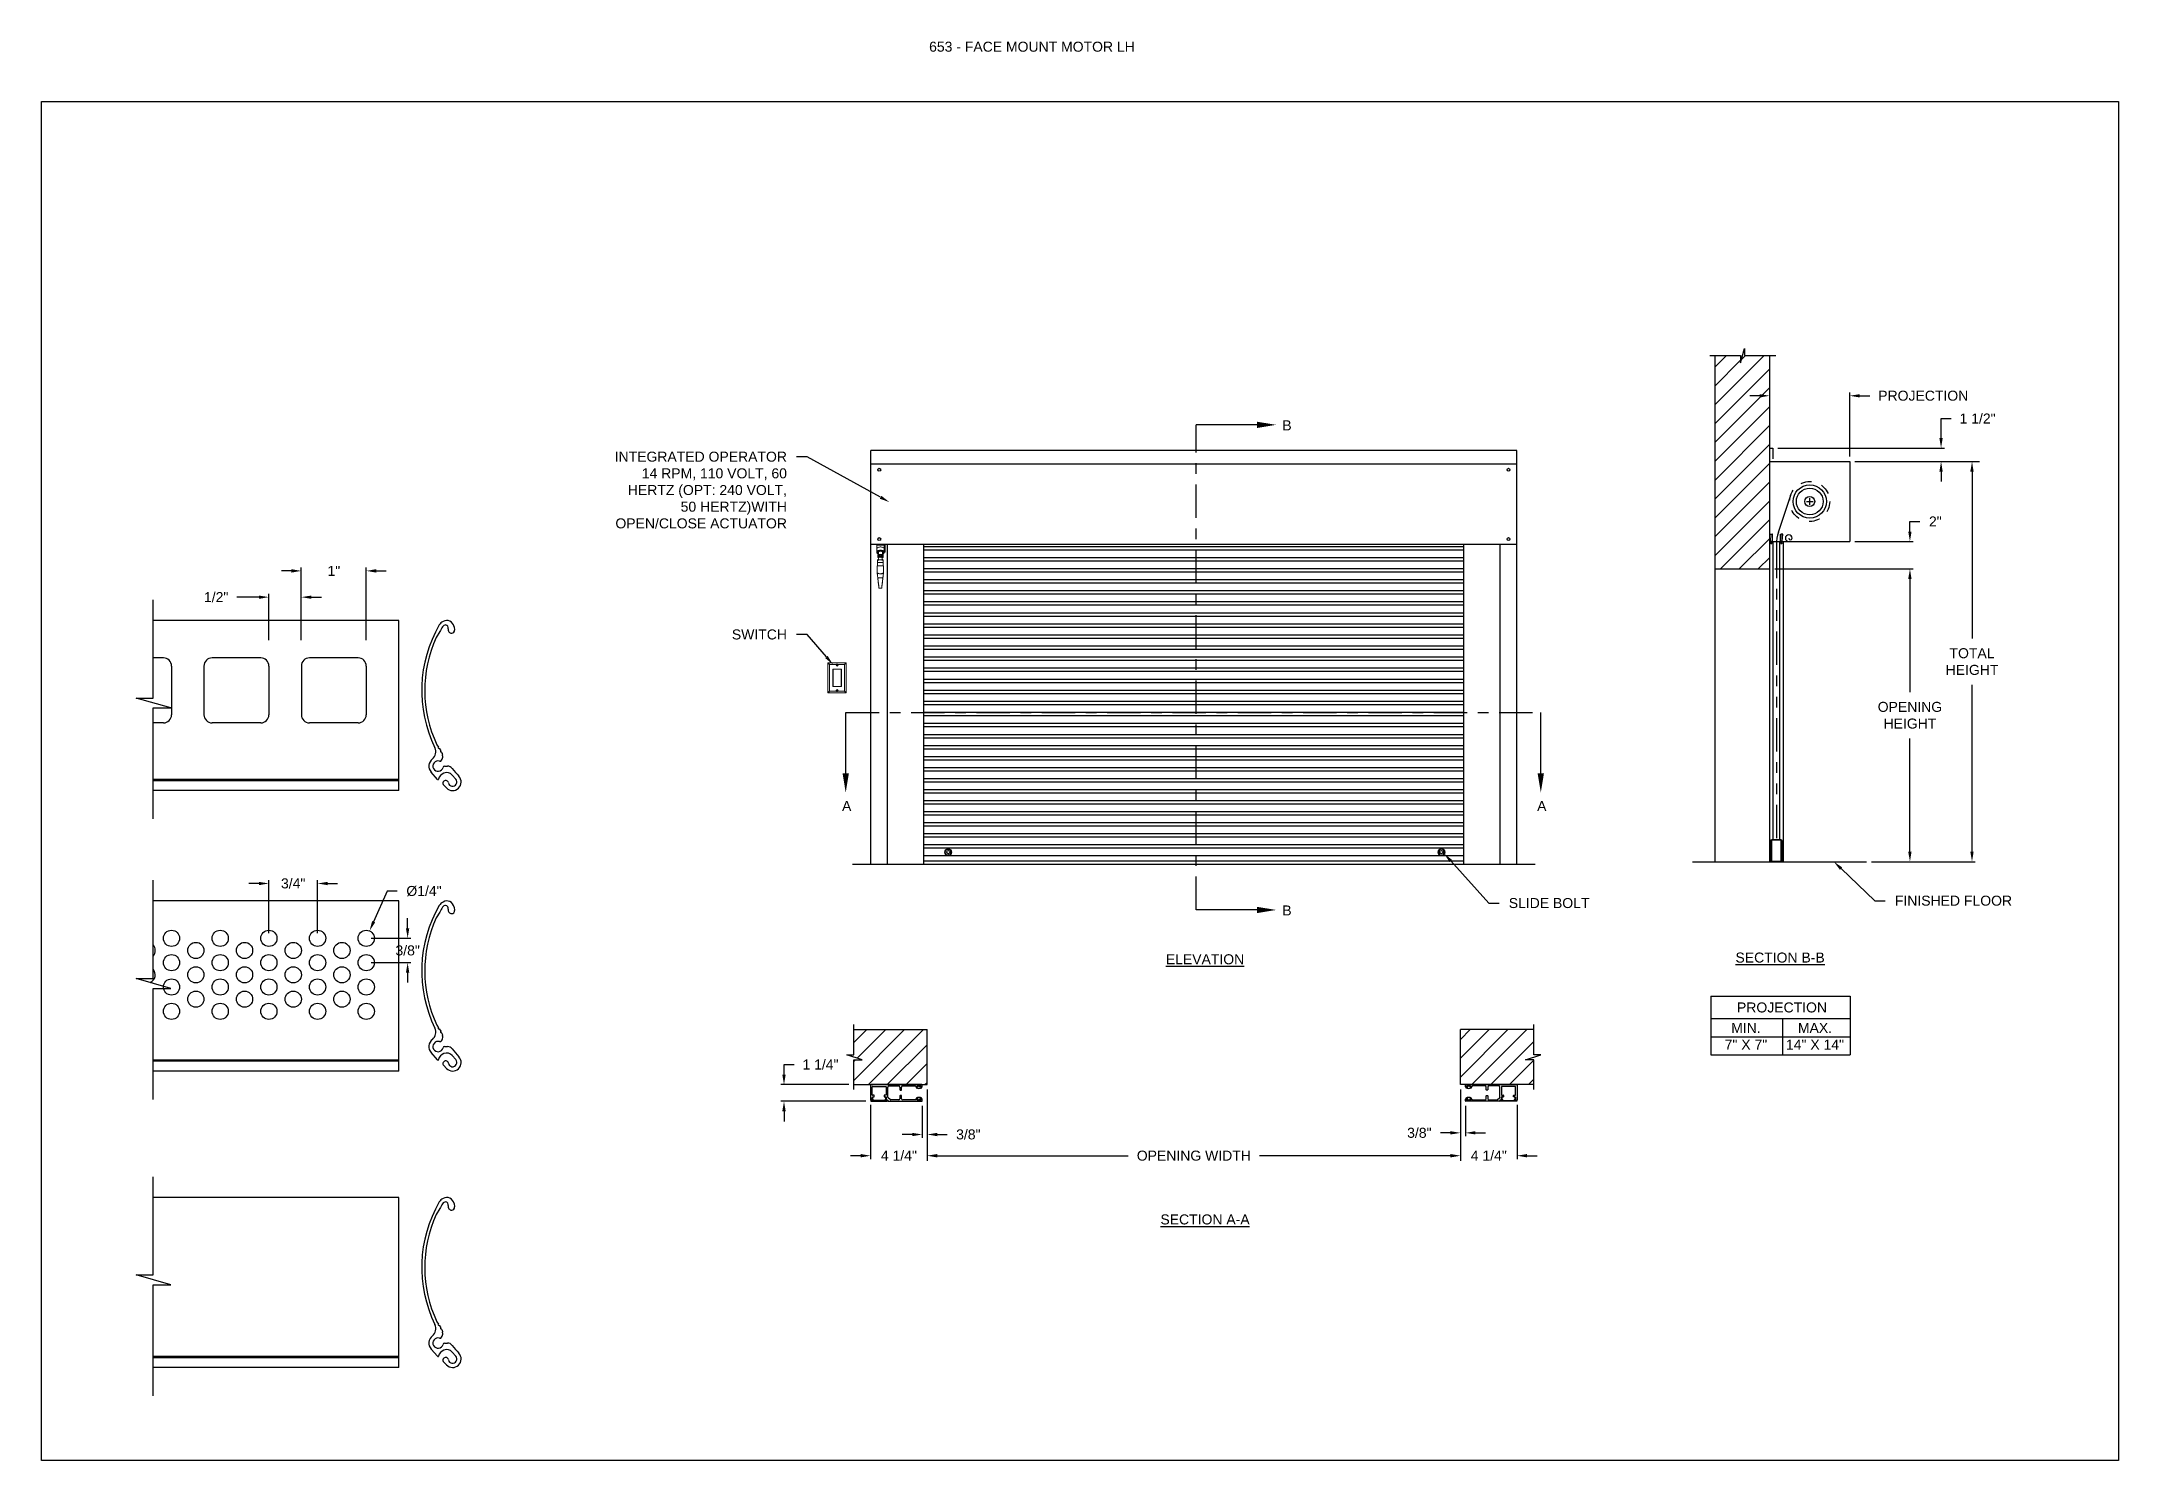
# Model space of a CAD drawing. Header units: inches. Extents: x 169.6 to 213.7, y 214.8 to 266.5.
# Drawn here: x 169.59 to 189.06, y 214.76 to 228.05 of the extents above; entities that cross this region are included whole.
import ezdxf
from ezdxf import colors
from ezdxf.entities.mleader import LeaderData, LeaderLine
from ezdxf.math import Vec2, Vec3

# ---------------------------------------------------------------- set-up
doc = ezdxf.new("R2010")
doc.units = ezdxf.units.IN
doc.header["$LTSCALE"] = 0.25
doc.header["$MEASUREMENT"] = 0
for name, pattern in [('CENTER', [2, 1.25, -0.25, 0.25, -0.25]), ('HIDDEN', [0.375, 0.25, -0.125]), ('PHANTOM', [2.5, 1.25, -0.25, 0.25, -0.25, 0.25, -0.25])]:
    doc.linetypes.add(name, pattern=pattern)
for name, color, linetype in [('ANNOTATIONS', 1, 'Continuous'), ('DETAILS', 4, 'Continuous'), ('MOTOR LH', 7, 'Continuous'), ('SECTION CUTS', 6, 'CENTER')]:
    doc.layers.add(name, color=color, linetype=linetype)
doc.styles.add('ARIAL', font='arial.ttf', dxfattribs={"height": 0.09375})
doc.styles.add('ROMANS', font='Romans', dxfattribs={"height": 0.09375})
doc.styles.get("Standard").update_dxf_attribs({"font": 'romans.shx'})
doc.dimstyles.new('STANDARD$0', dxfattribs={"dimtxt": 0.09375, "dimasz": 0.09375, "dimexe": 0.03125, "dimexo": 0.046875, "dimgap": 0.09, "dimtad": 0, "dimtih": 1, "dimtoh": 1, "dimdec": 4, "dimzin": 0, "dimdsep": 46, "dimtxsty": 'ARIAL', "dimcen": 0.09, "dimadec": 0, "dimazin": 0, "dimtfac": 1, "dimtdec": 4, "dimtofl": 0, "dimtmove": 0, "dimatfit": 1, "dimfxl": 1, "dimtolj": 1, "dimtzin": 0, "dimarcsym": 0})
doc.dimstyles.new('STANDARD$3', dxfattribs={"dimtxt": 0.09375, "dimasz": 0.09375, "dimexe": 0.03125, "dimexo": 0.046875, "dimgap": 0.09, "dimtad": 0, "dimdec": 4, "dimzin": 0, "dimdsep": 46, "dimtxsty": 'ROMANS', "dimcen": 0.09, "dimadec": 0, "dimazin": 0, "dimtfac": 1, "dimtdec": 4, "dimtix": 1, "dimtofl": 0, "dimtmove": 0, "dimatfit": 3, "dimfxl": 1, "dimtolj": 1, "dimtzin": 0, "dimarcsym": 0})
pattern_1 = [(45, (-16.03744, -38.3836), (-0.08838835, 0.08838835), [])]

msp = doc.modelspace()

# ---------------------------------------------------------------- texts
at = {"layer": 'ANNOTATIONS', "insert": (177.90932, 228.05267), "char_height": 0.09375, "width": 4.6220629, "attachment_point": 1, "line_spacing_factor": 0.86134, "style": 'ARIAL'}
msp.add_mtext('653 - FACE MOUNT MOTOR LH', dxfattribs=at)
at = {"layer": 'ANNOTATIONS', "char_height": 0.09375, "attachment_point": 2, "style": 'ARIAL'}
for s, insert, width in [('{\\LELEVATION}', (180.49594, 219.50166), 3.0834986), ('{\\LSECTION B-B}', (185.88675, 219.51762), 1.3823677), ('{\\LSECTION A-A}', (180.49594, 217.06383), 1.3823677)]:
    msp.add_mtext(s, dxfattribs=dict(at, insert=insert, width=width))
for s, width, insert in [('PROJECTION ', 1.7594917, (185.9047, 219.05024)), ('MIN.\\P7" X 7" ', 0.6711642, (185.56658, 218.85825)), ('MAX.\\P14" X 14"', 0.6567117, (186.21401, 218.85825))]:
    msp.add_mtext_dynamic_manual_height_columns(s, width=width, gutter_width=1.36268, heights=[0], dxfattribs=dict(at, insert=insert))
at = {"layer": 'SECTION CUTS', "style": 'ARIAL'}
for s, p in [('B', (181.22041, 224.41077)), ('A', (177.09309, 220.84379)), ('A', (183.60904, 220.84379)), ('B', (181.22041, 219.86504))]:
    msp.add_text(s, height=0.09375, dxfattribs=at).set_placement(p)

# ---------------------------------------------------------------- blocks, each defined once
blk = doc.blocks.new('*D45')
at = {"layer": 'ANNOTATIONS', "color": 0, "lineweight": -2, "transparency": 16777216}
for p, q in [((185.696, 224.735), (185.602, 224.735)), ((185.789, 224.874), (185.789, 224.703)), ((186.539, 224.166), (186.539, 224.766)), ((186.633, 224.735), (186.727, 224.735))]:
    blk.add_line(p, q, dxfattribs=at)
at = {"layer": 'ANNOTATIONS', "color": 0, "transparency": 16777216}
for points in [[(185.696, 224.75), (185.696, 224.719), (185.789, 224.735)], [(186.633, 224.75), (186.633, 224.719), (186.539, 224.735)]]:
    blk.add_solid(points, dxfattribs=at)
at = {"layer": 'defpoints', "color": 0, "transparency": 16777216}
for p in [(185.789, 224.921), (186.539, 224.735), (186.539, 224.119)]:
    blk.add_point(p, dxfattribs=at)
at = {"layer": 'ANNOTATIONS', "color": 0, "transparency": 16777216, "insert": (187.229, 224.735), "char_height": 0.09375, "attachment_point": 5, "style": 'ARIAL'}
blk.add_mtext('\\A1;PROJECTION', dxfattribs=at)
blk = doc.blocks.new('*D46')
at = {"layer": 'ANNOTATIONS', "color": 0, "lineweight": -2, "transparency": 16777216}
for p, q in [((185.836, 223.112), (187.135, 223.112)), ((187.104, 223.018), (187.104, 221.958)), ((187.104, 220.463), (187.104, 221.523)), ((186.743, 220.369), (187.135, 220.369))]:
    blk.add_line(p, q, dxfattribs=at)
at = {"layer": 'ANNOTATIONS', "color": 0, "transparency": 16777216}
for points in [[(187.088, 223.018), (187.119, 223.018), (187.104, 223.112)], [(187.088, 220.463), (187.119, 220.463), (187.104, 220.369)]]:
    blk.add_solid(points, dxfattribs=at)
at = {"layer": 'defpoints', "color": 0, "transparency": 16777216}
for p in [(185.789, 223.112), (187.104, 223.112), (186.696, 220.369)]:
    blk.add_point(p, dxfattribs=at)
at = {"layer": 'ANNOTATIONS', "color": 0, "transparency": 16777216, "insert": (187.104, 221.741), "char_height": 0.09375, "attachment_point": 5, "style": 'ARIAL'}
blk.add_mtext('\\A1;OPENING \\PHEIGHT', dxfattribs=at)
blk = doc.blocks.new('*D47')
at = {"layer": 'ANNOTATIONS', "color": 0, "lineweight": -2, "transparency": 16777216}
for p, q in [((186.586, 224.119), (187.717, 224.119)), ((187.686, 224.025), (187.686, 222.462)), ((187.686, 220.463), (187.686, 222.027)), ((186.743, 220.369), (187.717, 220.369))]:
    blk.add_line(p, q, dxfattribs=at)
at = {"layer": 'ANNOTATIONS', "color": 0, "transparency": 16777216}
for points in [[(187.67, 224.025), (187.701, 224.025), (187.686, 224.119)], [(187.67, 220.463), (187.701, 220.463), (187.686, 220.369)]]:
    blk.add_solid(points, dxfattribs=at)
at = {"layer": 'defpoints', "color": 0, "transparency": 16777216}
for p in [(186.539, 224.119), (186.696, 220.369), (187.686, 220.369)]:
    blk.add_point(p, dxfattribs=at)
at = {"layer": 'ANNOTATIONS', "color": 0, "transparency": 16777216, "insert": (187.686, 222.244), "char_height": 0.0938, "attachment_point": 5, "style": 'ARIAL'}
blk.add_mtext('\\A1;TOTAL\\PHEIGHT', dxfattribs=at)
blk = doc.blocks.new('*D48')
at = {"layer": 'ANNOTATIONS', "color": 0, "lineweight": -2, "transparency": 16777216}
for p, q in [((187.104, 223.463), (187.104, 223.557)), ((187.104, 223.557), (187.197, 223.557)), ((186.586, 223.369), (187.135, 223.369)), ((186.586, 223.112), (187.135, 223.112)), ((187.104, 223.018), (187.104, 222.924))]:
    blk.add_line(p, q, dxfattribs=at)
at = {"layer": 'ANNOTATIONS', "color": 0, "transparency": 16777216}
for points in [[(187.088, 223.463), (187.119, 223.463), (187.104, 223.369)], [(187.088, 223.018), (187.119, 223.018), (187.104, 223.112)]]:
    blk.add_solid(points, dxfattribs=at)
at = {"layer": 'defpoints', "color": 0, "transparency": 16777216}
for p in [(186.539, 223.369), (186.539, 223.112), (187.104, 223.112)]:
    blk.add_point(p, dxfattribs=at)
at = {"layer": 'ANNOTATIONS', "color": 0, "transparency": 16777216, "insert": (187.342, 223.557), "char_height": 0.0938, "attachment_point": 5, "style": 'ARIAL'}
blk.add_mtext('\\A1;2"', dxfattribs=at)
blk = doc.blocks.new('*D49')
at = {"layer": 'ANNOTATIONS', "color": 0, "lineweight": -2, "transparency": 16777216}
for p, q in [((177.891, 217.661), (177.891, 217.645)), ((177.985, 217.614), (179.775, 217.614)), ((182.797, 217.614), (181.007, 217.614)), ((182.891, 217.661), (182.891, 217.645))]:
    blk.add_line(p, q, dxfattribs=at)
at = {"layer": 'ANNOTATIONS', "color": 0, "transparency": 16777216}
for points in [[(177.985, 217.63), (177.985, 217.598), (177.891, 217.614)], [(182.797, 217.63), (182.797, 217.598), (182.891, 217.614)]]:
    blk.add_solid(points, dxfattribs=at)
at = {"layer": 'defpoints', "color": 0, "transparency": 16777216}
for p in [(177.891, 217.614), (182.891, 217.614), (182.891, 217.614)]:
    blk.add_point(p, dxfattribs=at)
at = {"layer": 'ANNOTATIONS', "color": 0, "transparency": 16777216, "insert": (180.391, 217.614), "char_height": 0.09375, "attachment_point": 5, "style": 'ARIAL'}
blk.add_mtext('\\A1;OPENING WIDTH', dxfattribs=at)
blk = doc.blocks.new('*D50')
at = {"layer": 'ANNOTATIONS', "color": 0, "lineweight": -2, "transparency": 16777216}
for p, q in [((187.396, 224.339), (187.396, 224.521)), ((187.396, 224.521), (187.49, 224.521)), ((185.865, 224.245), (187.427, 224.245)), ((186.586, 224.119), (187.427, 224.119)), ((187.396, 224.025), (187.396, 223.932))]:
    blk.add_line(p, q, dxfattribs=at)
at = {"layer": 'ANNOTATIONS', "color": 0, "transparency": 16777216}
for points in [[(187.38, 224.339), (187.411, 224.339), (187.396, 224.245)], [(187.38, 224.025), (187.411, 224.025), (187.396, 224.119)]]:
    blk.add_solid(points, dxfattribs=at)
at = {"layer": 'defpoints', "color": 0, "transparency": 16777216}
for p in [(185.818, 224.245), (186.539, 224.119), (187.396, 224.119)]:
    blk.add_point(p, dxfattribs=at)
at = {"layer": 'ANNOTATIONS', "color": 0, "transparency": 16777216, "insert": (187.738, 224.521), "char_height": 0.0938, "attachment_point": 5, "style": 'ARIAL'}
blk.add_mtext('\\A1;1 1/2"', dxfattribs=at)
blk = doc.blocks.new('*D51')
at = {"layer": 'ANNOTATIONS', "color": 0, "lineweight": -2, "transparency": 16777216}
for p, q in [((176.549, 218.374), (176.549, 218.468)), ((176.549, 218.468), (176.643, 218.468)), ((177.157, 218.28), (176.518, 218.28)), ((177.317, 218.124), (176.518, 218.124)), ((176.549, 218.03), (176.549, 217.936))]:
    blk.add_line(p, q, dxfattribs=at)
at = {"layer": 'ANNOTATIONS', "color": 0, "transparency": 16777216}
for points in [[(176.533, 218.374), (176.565, 218.374), (176.549, 218.28)], [(176.533, 218.03), (176.565, 218.03), (176.549, 218.124)]]:
    blk.add_solid(points, dxfattribs=at)
at = {"layer": 'defpoints', "color": 0, "transparency": 16777216}
for p in [(176.549, 218.28), (177.204, 218.28), (177.364, 218.124)]:
    blk.add_point(p, dxfattribs=at)
at = {"layer": 'ANNOTATIONS', "color": 0, "transparency": 16777216, "insert": (176.891, 218.468), "char_height": 0.0938, "attachment_point": 5, "style": 'ARIAL'}
blk.add_mtext('\\A1;1 1/4"', dxfattribs=at)
blk = doc.blocks.new('*D52')
at = {"layer": 'ANNOTATIONS', "color": 0, "lineweight": -2, "transparency": 16777216}
for p, q in [((182.891, 218.233), (182.891, 217.797)), ((182.937, 218.081), (182.937, 217.797)), ((182.797, 217.828), (182.704, 217.828)), ((183.031, 217.828), (183.125, 217.828))]:
    blk.add_line(p, q, dxfattribs=at)
at = {"layer": 'ANNOTATIONS', "color": 0, "transparency": 16777216}
for points in [[(182.797, 217.844), (182.797, 217.813), (182.891, 217.828)], [(183.031, 217.844), (183.031, 217.813), (182.937, 217.828)]]:
    blk.add_solid(points, dxfattribs=at)
at = {"layer": 'defpoints', "color": 0, "transparency": 16777216}
for p in [(182.891, 218.28), (182.937, 218.128), (182.937, 217.828)]:
    blk.add_point(p, dxfattribs=at)
at = {"layer": 'ANNOTATIONS', "color": 0, "transparency": 16777216, "insert": (182.505, 217.828), "char_height": 0.0938, "attachment_point": 5, "style": 'ARIAL'}
blk.add_mtext('\\A1;3/8"', dxfattribs=at)
blk = doc.blocks.new('*D53')
at = {"layer": 'ANNOTATIONS', "color": 0, "lineweight": -2, "transparency": 16777216}
for p, q in [((177.845, 218.081), (177.845, 217.782)), ((177.891, 218.233), (177.891, 217.782)), ((177.751, 217.813), (177.657, 217.813)), ((177.985, 217.813), (178.079, 217.813))]:
    blk.add_line(p, q, dxfattribs=at)
at = {"layer": 'ANNOTATIONS', "color": 0, "transparency": 16777216}
for points in [[(177.751, 217.828), (177.751, 217.797), (177.845, 217.813)], [(177.985, 217.828), (177.985, 217.797), (177.891, 217.813)]]:
    blk.add_solid(points, dxfattribs=at)
at = {"layer": 'defpoints', "color": 0, "transparency": 16777216}
for p in [(177.891, 218.28), (177.845, 218.128), (177.845, 217.813)]:
    blk.add_point(p, dxfattribs=at)
at = {"layer": 'ANNOTATIONS', "color": 0, "transparency": 16777216, "insert": (178.277, 217.813), "char_height": 0.0938, "attachment_point": 5, "style": 'ARIAL'}
blk.add_mtext('\\A1;3/8"', dxfattribs=at)
blk = doc.blocks.new('*D54')
at = {"layer": 'ANNOTATIONS', "color": 0, "lineweight": -2, "transparency": 16777216}
for p, q in [((182.891, 218.233), (182.891, 217.583)), ((183.422, 218.09), (183.422, 217.583)), ((182.797, 217.614), (182.704, 217.614)), ((183.515, 217.614), (183.609, 217.614))]:
    blk.add_line(p, q, dxfattribs=at)
at = {"layer": 'ANNOTATIONS', "color": 0, "transparency": 16777216}
for points in [[(182.797, 217.63), (182.797, 217.598), (182.891, 217.614)], [(183.515, 217.63), (183.515, 217.598), (183.422, 217.614)]]:
    blk.add_solid(points, dxfattribs=at)
at = {"layer": 'defpoints', "color": 0, "transparency": 16777216}
for p in [(182.891, 218.28), (183.422, 218.136), (183.422, 217.614)]:
    blk.add_point(p, dxfattribs=at)
at = {"layer": 'ANNOTATIONS', "color": 0, "transparency": 16777216, "insert": (183.156, 217.614), "char_height": 0.0938, "attachment_point": 5, "style": 'ARIAL'}
blk.add_mtext('\\A1;4 1/4"', dxfattribs=at)
blk = doc.blocks.new('*D55')
at = {"layer": 'ANNOTATIONS', "color": 0, "lineweight": -2, "transparency": 16777216}
for p, q in [((177.36, 218.09), (177.36, 217.583)), ((177.891, 218.233), (177.891, 217.583)), ((177.267, 217.614), (177.173, 217.614)), ((177.985, 217.614), (178.079, 217.614))]:
    blk.add_line(p, q, dxfattribs=at)
at = {"layer": 'ANNOTATIONS', "color": 0, "transparency": 16777216}
for points in [[(177.267, 217.63), (177.267, 217.598), (177.36, 217.614)], [(177.985, 217.63), (177.985, 217.598), (177.891, 217.614)]]:
    blk.add_solid(points, dxfattribs=at)
at = {"layer": 'defpoints', "color": 0, "transparency": 16777216}
for p in [(177.891, 218.28), (177.36, 218.136), (177.891, 217.614)]:
    blk.add_point(p, dxfattribs=at)
at = {"layer": 'ANNOTATIONS', "color": 0, "transparency": 16777216, "insert": (177.626, 217.614), "char_height": 0.0938, "attachment_point": 5, "style": 'ARIAL'}
blk.add_mtext('\\A1;4 1/4"', dxfattribs=at)
blk = doc.blocks.new('*D77')
at = {"layer": 'ANNOTATIONS', "color": 0, "lineweight": -2, "transparency": 16777216}
for p, q in [((172.83, 220.093), (172.702, 219.806)), ((172.924, 220.093), (172.83, 220.093))]:
    blk.add_line(p, q, dxfattribs=at)
at = {"layer": 'ANNOTATIONS', "color": 0, "transparency": 16777216}
blk.add_solid([(172.688, 219.813), (172.716, 219.8), (172.664, 219.721)], dxfattribs=at)
at = {"layer": 'defpoints', "color": 0, "transparency": 16777216}
for p in [(172.664, 219.721), (172.602, 219.582)]:
    blk.add_point(p, dxfattribs=at)
at = {"layer": 'ANNOTATIONS', "color": 0, "transparency": 16777216, "insert": (173.174, 220.093), "char_height": 0.09375, "attachment_point": 5, "style": 'ARIAL'}
blk.add_mtext('\\A1;%%C1/4"', dxfattribs=at)
blk = doc.blocks.new('*D78')
at = {"layer": 'ANNOTATIONS', "color": 0, "lineweight": -2, "transparency": 16777216}
for p, q in [((171.626, 220.165), (171.533, 220.165)), ((171.72, 219.698), (171.72, 220.196)), ((172.176, 219.698), (172.176, 220.196)), ((172.27, 220.165), (172.364, 220.165))]:
    blk.add_line(p, q, dxfattribs=at)
at = {"layer": 'ANNOTATIONS', "color": 0, "transparency": 16777216}
for points in [[(171.626, 220.18), (171.626, 220.149), (171.72, 220.165)], [(172.27, 220.18), (172.27, 220.149), (172.176, 220.165)]]:
    blk.add_solid(points, dxfattribs=at)
at = {"layer": 'defpoints', "color": 0, "transparency": 16777216}
for p in [(171.72, 220.165), (171.72, 219.651), (172.176, 219.651)]:
    blk.add_point(p, dxfattribs=at)
at = {"layer": 'ANNOTATIONS', "color": 0, "transparency": 16777216, "insert": (171.948, 220.165), "char_height": 0.0938, "attachment_point": 5, "style": 'ARIAL'}
blk.add_mtext('\\A1;3/4"', dxfattribs=at)
blk = doc.blocks.new('*D79')
at = {"layer": 'ANNOTATIONS', "color": 0, "lineweight": -2, "transparency": 16777216}
for p, q in [((173.021, 219.745), (173.021, 219.839)), ((172.68, 219.651), (173.052, 219.651)), ((172.68, 219.423), (173.052, 219.423)), ((173.021, 219.329), (173.021, 219.236))]:
    blk.add_line(p, q, dxfattribs=at)
at = {"layer": 'ANNOTATIONS', "color": 0, "transparency": 16777216}
for points in [[(173.005, 219.745), (173.036, 219.745), (173.021, 219.651)], [(173.005, 219.329), (173.036, 219.329), (173.021, 219.423)]]:
    blk.add_solid(points, dxfattribs=at)
at = {"layer": 'defpoints', "color": 0, "transparency": 16777216}
for p in [(172.633, 219.651), (172.633, 219.423), (173.021, 219.423)]:
    blk.add_point(p, dxfattribs=at)
at = {"layer": 'ANNOTATIONS', "color": 0, "transparency": 16777216, "insert": (173.021, 219.537), "char_height": 0.0938, "attachment_point": 5, "style": 'ARIAL'}
blk.add_mtext('\\A1;3/8"', dxfattribs=at)
blk = doc.blocks.new('*D80')
at = {"layer": 'ANNOTATIONS', "color": 0, "lineweight": -2, "transparency": 16777216}
for p, q in [((171.626, 222.848), (171.42, 222.848)), ((171.72, 222.445), (171.72, 222.879)), ((172.024, 222.445), (172.024, 222.879)), ((172.118, 222.848), (172.212, 222.848))]:
    blk.add_line(p, q, dxfattribs=at)
at = {"layer": 'ANNOTATIONS', "color": 0, "transparency": 16777216}
for points in [[(171.626, 222.863), (171.626, 222.832), (171.72, 222.848)], [(172.118, 222.863), (172.118, 222.832), (172.024, 222.848)]]:
    blk.add_solid(points, dxfattribs=at)
at = {"layer": 'defpoints', "color": 0, "transparency": 16777216}
for p in [(172.024, 222.848), (171.72, 222.399), (172.024, 222.399)]:
    blk.add_point(p, dxfattribs=at)
at = {"layer": 'ANNOTATIONS', "color": 0, "transparency": 16777216, "insert": (171.226, 222.848), "char_height": 0.0938, "attachment_point": 5, "style": 'ARIAL'}
blk.add_mtext('\\A1;1/2"', dxfattribs=at)
blk = doc.blocks.new('*D81')
at = {"layer": 'ANNOTATIONS', "color": 0, "lineweight": -2, "transparency": 16777216}
for p, q in [((172.024, 222.445), (172.024, 223.125)), ((172.633, 222.445), (172.633, 223.125)), ((171.931, 223.094), (171.837, 223.094)), ((172.727, 223.094), (172.82, 223.094))]:
    blk.add_line(p, q, dxfattribs=at)
at = {"layer": 'ANNOTATIONS', "color": 0, "transparency": 16777216}
for points in [[(171.931, 223.11), (171.931, 223.078), (172.024, 223.094)], [(172.727, 223.11), (172.727, 223.078), (172.633, 223.094)]]:
    blk.add_solid(points, dxfattribs=at)
at = {"layer": 'defpoints', "color": 0, "transparency": 16777216}
for p in [(172.633, 223.094), (172.024, 222.399), (172.633, 222.399)]:
    blk.add_point(p, dxfattribs=at)
at = {"layer": 'ANNOTATIONS', "color": 0, "transparency": 16777216, "insert": (172.329, 223.094), "char_height": 0.0938, "attachment_point": 5, "style": 'ARIAL'}
blk.add_mtext('\\A1;1"', dxfattribs=at)

# ---------------------------------------------------------------- dimensions: what is measured, and where the dimension line sits
at = {"layer": 'ANNOTATIONS'}
for base, p1, p2, text, picture, middle in [((186.53943, 224.73466), (185.78943, 224.92103), (186.53943, 224.11916), 'PROJECTION', '*D45', (187.22854, 224.73466)), ((177.89102, 217.61402), (177.36044, 218.13639), (177.89102, 218.28013), '4 1/4"', '*D55', (177.62573, 217.61402)), ((183.4216, 217.61402), (182.89102, 218.28013), (183.4216, 218.13639), '4 1/4"', '*D54', (183.15631, 217.61402)), ((182.89102, 217.61402), (177.89102, 217.61402), (182.89102, 217.61402), 'OPENING WIDTH', '*D49', (180.39102, 217.61402))]:
    dim = msp.add_linear_dim(base=base, p1=p1, p2=p2, text=text, dimstyle='STANDARD$0', dxfattribs=at)
    dim.commit()
    dim.dimension.update_dxf_attribs({"geometry": picture, "text_midpoint": middle})
for base, p1, p2, angle, text, picture, middle in [((187.39575, 224.11916), (185.81815, 224.24497), (186.53943, 224.11916), 90, '1 1/2"', '*D50', (187.73819, 224.52128)), ((187.68574, 220.36916), (186.53943, 224.11916), (186.69568, 220.36916), 90, 'TOTAL\\PHEIGHT', '*D47', (187.68574, 222.24416)), ((187.10362, 223.11196), (186.53943, 223.36916), (186.53943, 223.11196), 90, '2"', '*D48', (187.34205, 223.55666)), ((177.84477, 217.81279), (177.89102, 218.28013), (177.84477, 218.12764), 180, '3/8"', '*D53', (178.27698, 217.81279))]:
    dim = msp.add_linear_dim(base=base, p1=p1, p2=p2, angle=angle, text=text, dimstyle='STANDARD$0', dxfattribs=at)
    dim.commit()
    dim.dimension.update_dxf_attribs({"geometry": picture, "text_midpoint": middle, "dimtype": 160})
for base, p1, p2, text, override, picture, middle in [((172.63284, 223.09404), (172.02432, 222.3986), (172.63284, 222.3986), '1"', {"dimlunit": 4, "dimarcsym": 1}, '*D81', (172.32858, 223.09404)), ((171.72007, 220.16481), (172.17645, 219.65136), (171.72007, 219.65136), '3/4"', {"dimtih": 1, "dimtoh": 1, "dimlunit": 4, "dimpost": '', "dimtxsty": 'ARIAL', "dimarcsym": 1}, '*D78', (171.94826, 220.16481))]:
    dim = msp.add_linear_dim(base=base, p1=p1, p2=p2, text=text, dimstyle='STANDARD$0', override=override, dxfattribs=at)
    dim.commit()
    dim.dimension.update_dxf_attribs({"geometry": picture, "text_midpoint": middle})
for base, p1, p2, text, picture, middle in [((187.10362, 223.11196), (186.69568, 220.36916), (185.78943, 223.11196), 'OPENING \\PHEIGHT', '*D46', (187.10362, 221.74056)), ((176.54894, 218.28013), (177.36419, 218.12389), (177.20352, 218.28013), '1 1/4"', '*D51', (176.89138, 218.46763))]:
    dim = msp.add_linear_dim(base=base, p1=p1, p2=p2, angle=90, text=text, dimstyle='STANDARD$0', dxfattribs=at)
    dim.commit()
    dim.dimension.update_dxf_attribs({"geometry": picture, "text_midpoint": middle})
dim = msp.add_linear_dim(base=(172.02432, 222.84766), p1=(171.72007, 222.3986), p2=(172.02432, 222.3986), text='1/2"', dimstyle='STANDARD$0', override={"dimlunit": 4, "dimarcsym": 1}, dxfattribs=at)
dim.commit()
dim.dimension.update_dxf_attribs({"geometry": '*D80', "text_midpoint": (171.22608, 222.84766), "dimtype": 160})
dim = msp.add_diameter_dim_2p(p1=(172.60177, 219.58193), p2=(172.66391, 219.72079), text='%%C1/4"', dimstyle='STANDARD$3', override={"dimtih": 1, "dimtoh": 1, "dimlunit": 4, "dimtxsty": 'ARIAL', "dimcen": 0, "dimarcsym": 1}, dxfattribs=at)
dim.commit()
dim.dimension.update_dxf_attribs({"geometry": '*D77', "text_midpoint": (173.17351, 220.09254), "dimtype": 163})
dim = msp.add_linear_dim(base=(173.02051, 219.42317), p1=(172.63284, 219.65136), p2=(172.63284, 219.42317), angle=90, text='3/8"', dimstyle='STANDARD$0', override={"dimtih": 1, "dimtoh": 1, "dimlunit": 4, "dimtxsty": 'ARIAL', "dimtix": 0, "dimarcsym": 1}, dxfattribs=at)
dim.commit()
dim.dimension.update_dxf_attribs({"geometry": '*D79', "text_midpoint": (173.02051, 219.53726), "dimtype": 160})
dim = msp.add_linear_dim(base=(182.93727, 217.82842), p1=(182.89102, 218.28013), p2=(182.93727, 218.12764), text='3/8"', dimstyle='STANDARD$0', dxfattribs=at)
dim.commit()
dim.dimension.update_dxf_attribs({"geometry": '*D52', "text_midpoint": (182.50506, 217.82842), "dimtype": 160})

# ---------------------------------------------------------------- hatches: boundary and pattern name
at = {"layer": 'MOTOR LH', "linetype": 'Continuous'}
h = msp.add_hatch(dxfattribs=at)
h.set_pattern_fill('ANSI31', color=256, style=0)
h.set_pattern_definition([(45, (-15.83204, -38.15128), (-0.08838835, 0.08838835), [])])
h.paths.add_polyline_path([(185.78943, 224.37909), (185.78943, 225.11368), (185.55293, 225.11368), (185.55293, 225.17834), (185.51452, 225.04498), (185.51452, 225.11368), (185.2738, 225.11368), (185.2738, 224.56338)])
h.paths.add_polyline_path([(185.2738, 224.56338), (185.2738, 223.11196), (185.78943, 223.11196), (185.78943, 224.36533), (185.78943, 224.37909)])
at = {"layer": 'MOTOR LH'}
h = msp.add_hatch(dxfattribs=at)
h.set_pattern_fill('ANSI31', color=256, style=0)
h.set_pattern_definition(pattern_1)
h.paths.add_polyline_path([(177.89102, 218.79576), (177.20352, 218.79576), (177.20352, 218.55855), (177.13941, 218.55855), (177.28148, 218.51165), (177.20352, 218.51165), (177.20352, 218.28013), (177.89102, 218.28013), (177.89102, 218.44263)])
h = msp.add_hatch(dxfattribs=at)
h.set_pattern_fill('ANSI31', color=256, style=0)
h.set_pattern_definition(pattern_1)
h.paths.add_polyline_path([(183.64262, 218.55855), (183.57852, 218.55855), (183.57852, 218.79576), (182.89102, 218.79576), (182.89102, 218.28013), (182.90919, 218.28013), (183.57852, 218.28013), (183.57852, 218.51165), (183.50055, 218.51165)])
at = {"layer": 'MOTOR LH', "linetype": 'Continuous'}
h = msp.add_hatch(dxfattribs=at)
h.set_pattern_fill('ANSI31', color=256, scale=0.499954, angle=90, style=0)
h.set_pattern_definition([(45, (184.08569, 213.869206), (0.04419013, -0.04419013), [])])
edge = h.paths.add_edge_path(flags=0)
edge.add_arc((177.38793, 218.15054), 0.00937, 485.092719, 612.895365)
edge.add_arc((177.38481, 218.14039), 0.00125, 360, 432.895365, ccw=False)
edge.add_line((177.38606, 218.14039), (177.38606, 218.13514))
edge.add_arc((177.38856, 218.13514), 0.0025, 180, 270)
edge.add_line((177.38856, 218.13264), (177.4948, 218.13264))
edge.add_arc((177.4948, 218.13514), 0.0025, 270, 360)
edge.add_line((177.4973, 218.13514), (177.4973, 218.14039))
edge.add_arc((177.49855, 218.14039), 0.00125, 107.104635, 180, ccw=False)
edge.add_arc((177.49542, 218.15054), 0.00937, 287.104635, 414.907281)
edge.add_arc((177.50261, 218.16077), 0.00312, 54.907281, 234.907281, ccw=False)
edge.add_arc((177.49542, 218.15054), 0.01562, 303.748989, 414.907281, ccw=False)
edge.add_arc((177.5048, 218.13651), 0.00125, 483.748989, 540)
edge.add_line((177.50355, 218.13651), (177.50355, 218.13514))
edge.add_arc((177.50605, 218.13514), 0.0025, 180, 270)
edge.add_line((177.50605, 218.13264), (177.51917, 218.13264))
edge.add_arc((177.51917, 218.13139), 0.00125, 360, 450, ccw=False)
edge.add_line((177.52042, 218.13139), (177.52042, 218.12514))
edge.add_arc((177.51917, 218.12514), 0.00125, 270, 360, ccw=False)
edge.add_line((177.51917, 218.12389), (177.36419, 218.12389))
edge.add_arc((177.36419, 218.12514), 0.00125, 180, 270, ccw=False)
edge.add_line((177.36294, 218.12514), (177.36294, 218.13139))
edge.add_arc((177.36419, 218.13139), 0.00125, 450, 540, ccw=False)
edge.add_line((177.36419, 218.13264), (177.37731, 218.13264))
edge.add_arc((177.37731, 218.13514), 0.0025, 270, 360)
edge.add_line((177.37981, 218.13514), (177.37981, 218.13651))
edge.add_arc((177.37856, 218.13651), 0.00125, 360, 416.251011)
edge.add_arc((177.38793, 218.15054), 0.01562, 125.092719, 236.251011, ccw=False)
edge.add_arc((177.38075, 218.16077), 0.00312, 305.092719, 485.092719, ccw=False)

# ---------------------------------------------------------------- linework, layer by layer
at = {"layer": 'ANNOTATIONS'}
for p, q in [((186.5863, 224.11916), (187.75513, 224.11916)), ((185.23601, 219.10967), (185.23601, 218.5583)), ((185.23601, 219.10967), (186.54377, 219.10967)), ((186.54377, 219.10967), (186.54377, 218.5583)), ((185.23601, 218.8982), (186.54377, 218.8982)), ((185.90886, 218.8982), (185.90886, 218.5583)), ((185.23601, 218.72825), (186.54377, 218.72825)), ((185.23601, 218.5583), (186.54377, 218.5583)), ((177.89102, 218.23326), (177.89102, 217.56715)), ((182.89102, 218.23326), (182.89102, 217.56715))]:
    msp.add_line(p, q, dxfattribs=at)
for points in [[(177.98477, 217.62965), (177.98477, 217.5984), (177.89102, 217.61402)], [(182.79727, 217.62965), (182.79727, 217.5984), (182.89102, 217.61402)]]:
    msp.add_solid(points, dxfattribs=at)
at = {"layer": 'defpoints'}
msp.add_lwpolyline([(189.05875, 214.75854), (169.58887, 214.75854), (169.58887, 227.49365), (189.05875, 227.49365)], close=True, dxfattribs=at)
at = {"layer": 'DETAILS', "linetype": 'Continuous'}
for p, q in [((170.63418, 221.90286), (170.63418, 222.82299)), ((172.9371, 222.62916), (170.63418, 222.62916)), ((172.9371, 221.03485), (172.9371, 222.62916)), ((173.45553, 222.57109), (173.45993, 222.53958)), ((173.32229, 222.52458), (173.28943, 222.47053)), ((170.73123, 222.27865), (170.63418, 222.27865)), ((170.8073, 222.20259), (170.8073, 221.7462)), ((171.11155, 222.20259), (171.11155, 221.7462)), ((171.644, 222.27865), (171.18762, 222.27865)), ((171.72007, 222.20259), (171.72007, 221.7462)), ((172.02432, 222.20259), (172.02432, 221.7462)), ((172.55677, 222.27865), (172.10039, 222.27865)), ((172.63284, 222.20259), (172.63284, 221.7462)), ((170.8014, 221.80936), (170.4768, 221.90286)), ((170.4768, 221.90286), (170.63418, 221.90286)), ((170.63418, 220.77012), (170.63418, 221.80936)), ((170.63418, 221.80936), (170.8014, 221.80936)), ((170.73123, 221.67014), (170.63418, 221.67014)), ((171.644, 221.67014), (171.18762, 221.67014)), ((172.55677, 221.67014), (172.10039, 221.67014)), ((173.29541, 221.46495), (173.31011, 221.44122)), ((173.31613, 221.43149), (173.33083, 221.40776)), ((173.33083, 221.40776), (173.33115, 221.40716)), ((173.30061, 221.14023), (173.24113, 221.20838)), ((173.36896, 221.26479), (173.39403, 221.26479)), ((173.47227, 221.14203), (173.43843, 221.18081)), ((172.9371, 221.13842), (170.63418, 221.13842)), ((172.9371, 221.12747), (170.63418, 221.12747)), ((172.9371, 221.03485), (170.63418, 221.03485)), ((173.38452, 221.06009), (173.35874, 221.08678)), ((170.63418, 219.27496), (170.63418, 220.19509)), ((172.9371, 220.00126), (170.63418, 220.00126)), ((172.9371, 218.40695), (172.9371, 220.00126)), ((173.32229, 219.89668), (173.28943, 219.84263)), ((173.45553, 219.94319), (173.45993, 219.91168)), ((170.8014, 219.18146), (170.4768, 219.27496)), ((170.4768, 219.27496), (170.63418, 219.27496)), ((170.63418, 218.14222), (170.63418, 219.18146)), ((170.63418, 219.18146), (170.8014, 219.18146)), ((173.29541, 218.83705), (173.31011, 218.81332)), ((173.31613, 218.80359), (173.33083, 218.77986)), ((173.33083, 218.77986), (173.33115, 218.77926)), ((172.9371, 218.51052), (170.63418, 218.51052)), ((172.9371, 218.49957), (170.63418, 218.49957)), ((173.30061, 218.51233), (173.24113, 218.58048)), ((173.38452, 218.43219), (173.35874, 218.45887)), ((173.36896, 218.63688), (173.39403, 218.63688)), ((173.47227, 218.51413), (173.43843, 218.55291)), ((172.9371, 218.40695), (170.63418, 218.40695)), ((170.63418, 216.49673), (170.63418, 217.41686)), ((172.9371, 217.22303), (170.63418, 217.22303)), ((172.9371, 215.62872), (172.9371, 217.22303)), ((173.32229, 217.11845), (173.28943, 217.06441)), ((173.45553, 217.16497), (173.45993, 217.13345)), ((170.8014, 216.40323), (170.4768, 216.49673)), ((170.4768, 216.49673), (170.63418, 216.49673)), ((170.63418, 215.364), (170.63418, 216.40323)), ((170.63418, 216.40323), (170.8014, 216.40323)), ((173.29541, 216.05883), (173.31011, 216.03509)), ((173.31613, 216.02537), (173.33083, 216.00164)), ((173.33083, 216.00163), (173.33115, 216.00104)), ((172.9371, 215.73229), (170.63418, 215.73229)), ((173.30061, 215.73411), (173.24113, 215.80225)), ((173.36896, 215.85866), (173.39403, 215.85866)), ((173.47227, 215.7359), (173.43843, 215.77468)), ((172.9371, 215.72134), (170.63418, 215.72134)), ((172.9371, 215.62872), (170.63418, 215.62872)), ((173.38452, 215.65396), (173.35874, 215.68065))]:
    msp.add_line(p, q, dxfattribs=at)
for centre in [(170.8073, 219.65136), (171.26368, 219.65136), (171.72007, 219.65136), (172.17645, 219.65136), (172.63284, 219.65136), (170.8073, 219.42317), (171.03549, 219.53726), (171.26368, 219.42317), (171.49187, 219.53726), (171.72007, 219.42317), (171.94826, 219.53726), (172.17645, 219.42317), (172.40465, 219.53726), (172.63284, 219.42317), (170.8073, 219.19498), (171.03549, 219.30907), (171.26368, 219.19498), (171.49187, 219.30907), (171.72007, 219.19498), (171.94826, 219.30907), (172.17645, 219.19498), (172.40465, 219.30907), (172.63284, 219.19498), (170.8073, 218.96678), (171.03549, 219.08088), (171.26368, 218.96678), (171.49187, 219.08088), (171.72007, 218.96678), (171.94826, 219.08088), (172.17645, 218.96678), (172.40465, 219.08088), (172.63284, 218.96678)]:
    msp.add_circle(centre, 0.07606, dxfattribs=at)
for centre, radius, start, end in [((174.37362, 221.97418), 1.22101, 149.83878, 206.076167), ((173.38631, 222.54634), 0.0799, 114.912939, 148.862898), ((174.37362, 221.97418), 1.1867, 149.83878, 152.36675), ((173.37726, 222.55317), 0.03431, 90, 149.83878), ((173.38869, 222.56175), 0.06748, 7.957448, 122.281332), ((173.37325, 222.55918), 0.0286, 346.599528, 81.946209), ((173.43445, 222.5446), 0.03431, 166.599528, 270), ((174.37362, 221.97418), 1.19242, 155.40119, 205.280779), ((173.43445, 222.53602), 0.02574, 270, 7.957448), ((170.73123, 222.20259), 0.07606, 0, 90), ((171.18762, 222.20259), 0.07606, 90, 180), ((171.644, 222.20259), 0.07606, 0, 90), ((172.10039, 222.20259), 0.07606, 90, 180), ((172.55677, 222.20259), 0.07606, 0, 90), ((170.73123, 221.7462), 0.07606, 270, 0), ((171.18762, 221.7462), 0.07606, 180, 270), ((171.644, 221.7462), 0.07606, 270, 0), ((172.10039, 221.7462), 0.07606, 180, 270), ((172.55677, 221.7462), 0.07606, 270, 0), ((173.19985, 221.39975), 0.08579, 308.124486, 26.076167), ((173.31312, 221.43636), 0.00572, 121.770212, 301.770212), ((173.3342, 221.40232), 0.00572, 122.156112, 295.480049), ((174.37362, 221.97418), 1.1867, 209.093737, 209.803137), ((173.29426, 221.35594), 0.05719, 15.658329, 29.803137), ((173.30577, 221.26479), 0.08579, 128.124486, 221.111042), ((173.30577, 221.26479), 0.04833, 73.705044, 344.810713), ((173.39316, 221.11978), 0.08579, 112.029156, 164.656536), ((173.32414, 221.32764), 0.01716, 253.705044, 330), ((173.28926, 221.35632), 0.06215, 323.161805, 3.508184), ((173.35059, 221.3658), 0.00572, 102.792345, 277.060377), ((173.36896, 221.24763), 0.01716, 90, 164.810713), ((173.38672, 221.13569), 0.06863, 41.111042, 112.029156), ((173.39403, 221.2076), 0.05719, 38.044977, 90), ((174.37362, 221.97418), 1.1867, 218.044977, 222.663262), ((173.30491, 221.14399), 0.00572, 221.111042, 344.656536), ((173.37726, 221.10465), 0.02574, 11.111042, 224.000687), ((173.44211, 221.11571), 0.08007, 224.000687, 42.663262), ((173.44211, 221.11571), 0.04003, 191.111042, 41.111042), ((174.37362, 219.34628), 1.22101, 149.83878, 206.076167), ((174.37362, 219.34628), 1.19242, 155.40119, 205.280779), ((173.38631, 219.91844), 0.0799, 114.912939, 148.862898), ((174.37362, 219.34628), 1.1867, 149.83878, 152.36675), ((173.37726, 219.92527), 0.03431, 90, 149.83878), ((173.38869, 219.93385), 0.06748, 7.957448, 122.281332), ((173.37325, 219.93127), 0.0286, 346.599528, 81.946209), ((173.43445, 219.91669), 0.03431, 166.599528, 270), ((173.43445, 219.90812), 0.02574, 270, 7.957448), ((170.5791, 219.53726), 0.07606, 316.391043, 43.608957), ((170.5791, 219.30907), 0.07606, 290.489723, 43.608957), ((173.30577, 218.63688), 0.08579, 128.124486, 221.111042), ((173.19985, 218.77185), 0.08579, 308.124486, 26.076167), ((173.30577, 218.63688), 0.04833, 73.705044, 344.810713), ((173.31312, 218.80845), 0.00572, 121.770212, 301.770212), ((173.32414, 218.69974), 0.01716, 253.705044, 330), ((173.3342, 218.77442), 0.00572, 122.156112, 295.480049), ((174.37362, 219.34628), 1.1867, 209.093737, 209.803137), ((173.28926, 218.72842), 0.06215, 323.161805, 3.508184), ((173.29426, 218.72804), 0.05719, 15.658329, 29.803137), ((173.35059, 218.7379), 0.00572, 102.792345, 277.060377), ((173.30491, 218.51609), 0.00572, 221.111042, 344.656536), ((173.39316, 218.49188), 0.08579, 112.029156, 164.656536), ((173.37726, 218.47675), 0.02574, 11.111042, 224.000687), ((173.36896, 218.61973), 0.01716, 90, 164.810713), ((173.38672, 218.50778), 0.06863, 41.111042, 112.029156), ((173.44211, 218.48781), 0.08007, 224.000687, 42.663262), ((173.39403, 218.57969), 0.05719, 38.044977, 90), ((173.44211, 218.48781), 0.04003, 191.111042, 41.111042), ((174.37362, 219.34628), 1.1867, 218.044977, 222.663262), ((174.37362, 216.56805), 1.22101, 149.83878, 206.076167), ((173.38631, 217.14021), 0.0799, 114.912939, 148.862898), ((174.37362, 216.56805), 1.1867, 149.83878, 152.36675), ((173.37726, 217.14705), 0.03431, 90, 149.83878), ((173.38869, 217.15563), 0.06748, 7.957448, 122.281332), ((173.37325, 217.15305), 0.0286, 346.599528, 81.946209), ((173.43445, 217.13847), 0.03431, 166.599528, 270), ((173.43445, 217.12989), 0.02574, 270, 7.957448), ((174.37362, 216.56805), 1.19242, 155.40119, 205.280779), ((173.30577, 215.85866), 0.08579, 128.124486, 221.111042), ((173.19985, 215.99363), 0.08579, 308.124486, 26.076167), ((173.31312, 216.03023), 0.00572, 121.770212, 301.770212), ((173.3342, 215.99619), 0.00572, 122.156112, 295.480049), ((174.37362, 216.56805), 1.1867, 209.093737, 209.803137), ((173.28926, 215.95019), 0.06215, 323.161805, 3.508184), ((173.29426, 215.94981), 0.05719, 15.658329, 29.803137), ((173.35059, 215.95967), 0.00572, 102.792345, 277.060377), ((173.30577, 215.85866), 0.04833, 73.705044, 344.810713), ((173.30491, 215.73787), 0.00572, 221.111042, 344.656536), ((173.39316, 215.71365), 0.08579, 112.029156, 164.656536), ((173.32414, 215.92151), 0.01716, 253.705044, 330), ((173.36896, 215.8415), 0.01716, 90, 164.810713), ((173.38672, 215.72956), 0.06863, 41.111042, 112.029156), ((173.44211, 215.70958), 0.08007, 224.000687, 42.663262), ((173.39403, 215.80147), 0.05719, 38.044977, 90), ((173.44211, 215.70958), 0.04003, 191.111042, 41.111042), ((174.37362, 216.56805), 1.1867, 218.044977, 222.663262), ((173.37726, 215.69853), 0.02574, 11.111042, 224.000687)]:
    msp.add_arc(centre, radius, start, end, dxfattribs=at)
at = {"layer": 'MOTOR LH', "linetype": 'Continuous'}
for p, q in [((185.22742, 225.11368), (185.51452, 225.11368)), ((185.2738, 225.11368), (185.2738, 220.36916)), ((185.51452, 225.04498), (185.55293, 225.17834)), ((185.51452, 225.11368), (185.51452, 225.04498)), ((185.55293, 225.17834), (185.55293, 225.11368)), ((185.55293, 225.11368), (185.84812, 225.11368)), ((185.78943, 220.36916), (185.78943, 225.11368)), ((177.36419, 220.34691), (177.36419, 224.22272)), ((183.41785, 224.22272), (177.36419, 224.22272)), ((183.41785, 220.34691), (183.41785, 224.22272)), ((185.78943, 224.24497), (185.81815, 224.24497)), ((185.78943, 224.11916), (186.53943, 224.11916)), ((185.81815, 224.24497), (185.81815, 224.14526)), ((186.53943, 224.11916), (186.53943, 223.36916)), ((183.41785, 224.09491), (177.36419, 224.09491)), ((185.87124, 223.45824), (185.98659, 223.80356)), ((186.13318, 223.74416), (186.19568, 223.74416)), ((186.16443, 223.71291), (186.16443, 223.77541)), ((177.36419, 223.34491), (183.41785, 223.34491)), ((177.52042, 220.34691), (177.52042, 223.34491)), ((177.85977, 220.34691), (177.85977, 223.34491)), ((182.92227, 223.32071), (177.85977, 223.32071)), ((182.92227, 220.34691), (182.92227, 223.34491)), ((183.26161, 220.34691), (183.26161, 223.34491)), ((185.78943, 223.36916), (185.82068, 223.36916)), ((185.78943, 220.36916), (185.78943, 223.36916)), ((185.79676, 223.3726), (185.79367, 223.43799)), ((185.79367, 223.43799), (185.81131, 223.43799)), ((185.79676, 223.36916), (185.79676, 223.3726)), ((185.79676, 223.3726), (185.8144, 223.3726)), ((185.8144, 223.3726), (185.81131, 223.43799)), ((185.81659, 223.43733), (185.81131, 223.43799)), ((185.8144, 223.3726), (185.81659, 223.43733)), ((185.8144, 223.36916), (185.8144, 223.3726)), ((185.82068, 220.5773), (185.82068, 223.36916)), ((185.82068, 223.36916), (185.88318, 223.36916)), ((185.88318, 220.5773), (185.88318, 223.36916)), ((185.88318, 223.36916), (185.91443, 223.36916)), ((185.88948, 223.37355), (185.88945, 223.3726)), ((185.9071, 223.3726), (185.88945, 223.3726)), ((185.88945, 223.36916), (185.88945, 223.3726)), ((185.88948, 223.37355), (185.89607, 223.43868)), ((185.88948, 223.37355), (185.89077, 223.4383)), ((185.89077, 223.4383), (185.89607, 223.43868)), ((185.91369, 223.43773), (185.89607, 223.43868)), ((185.8988, 223.36916), (186.53943, 223.36916)), ((185.9071, 223.3726), (185.91369, 223.43773)), ((185.9071, 223.36916), (185.9071, 223.3726)), ((185.91443, 223.36916), (185.91443, 220.36916)), ((182.92227, 223.28946), (177.85977, 223.28946)), ((182.92227, 223.2171), (177.85977, 223.2171)), ((182.92227, 223.18585), (177.85977, 223.18585)), ((182.92227, 223.11349), (177.85977, 223.11349)), ((182.92227, 223.08224), (177.85977, 223.08224)), ((182.92227, 223.00987), (177.85977, 223.00987)), ((182.92227, 222.97862), (177.85977, 222.97862)), ((185.2738, 223.11196), (185.78943, 223.11196)), ((182.92227, 222.90626), (177.85977, 222.90626)), ((182.92227, 222.87501), (177.85977, 222.87501)), ((182.92227, 222.80264), (177.85977, 222.80264)), ((182.92227, 222.77139), (177.85977, 222.77139)), ((182.92227, 222.69903), (177.85977, 222.69903)), ((182.92227, 222.66778), (177.85977, 222.66778)), ((182.92227, 222.59541), (177.85977, 222.59541)), ((182.92227, 222.56416), (177.85977, 222.56416)), ((182.92227, 222.4918), (177.85977, 222.4918)), ((182.92227, 222.46055), (177.85977, 222.46055)), ((182.92227, 222.38818), (177.85977, 222.38818)), ((182.92227, 222.35693), (177.85977, 222.35693)), ((182.92227, 222.28457), (177.85977, 222.28457)), ((182.92227, 222.25332), (177.85977, 222.25332)), ((182.92227, 222.18095), (177.85977, 222.18095)), ((182.92227, 222.1497), (177.85977, 222.1497)), ((182.92227, 222.07734), (177.85977, 222.07734)), ((182.92227, 222.04609), (177.85977, 222.04609)), ((182.92227, 221.97373), (177.85977, 221.97373)), ((182.92227, 221.94248), (177.85977, 221.94248)), ((182.92227, 221.87011), (177.85977, 221.87011)), ((182.92227, 221.83886), (177.85977, 221.83886)), ((182.92227, 221.7665), (177.85977, 221.7665)), ((182.92227, 221.73525), (177.85977, 221.73525)), ((182.92227, 221.66288), (177.85977, 221.66288)), ((182.92227, 221.63163), (177.85977, 221.63163)), ((182.92227, 221.55927), (177.85977, 221.55927)), ((182.92227, 221.52802), (177.85977, 221.52802)), ((182.92227, 221.45565), (177.85977, 221.45565)), ((182.92227, 221.4244), (177.85977, 221.4244)), ((182.92227, 221.35204), (177.85977, 221.35204)), ((182.92227, 221.32079), (177.85977, 221.32079)), ((182.92227, 221.24842), (177.85977, 221.24842)), ((182.92227, 221.21717), (177.85977, 221.21717)), ((182.92227, 221.14481), (177.85977, 221.14481)), ((182.92227, 221.11356), (177.85977, 221.11356)), ((182.92227, 221.04119), (177.85977, 221.04119)), ((182.92227, 221.00994), (177.85977, 221.00994)), ((182.92227, 220.94072), (177.85977, 220.94072)), ((182.92227, 220.90947), (177.85977, 220.90947)), ((182.92227, 220.83711), (177.85977, 220.83711)), ((182.92227, 220.80586), (177.85977, 220.80586)), ((182.92227, 220.73349), (177.85977, 220.73349)), ((182.92227, 220.70224), (177.85977, 220.70224)), ((182.92227, 220.62988), (177.85977, 220.62988)), ((182.92227, 220.59863), (177.85977, 220.59863)), ((182.92227, 220.52626), (177.85977, 220.52626)), ((182.92227, 220.49501), (177.85977, 220.49501)), ((182.92227, 220.42265), (177.85977, 220.42265)), ((177.85977, 220.37816), (182.92227, 220.37816)), ((185.06445, 220.36916), (186.69568, 220.36916)), ((177.20352, 218.55855), (177.20352, 218.84263)), ((183.57852, 218.55855), (183.57852, 218.84263)), ((177.28148, 218.51165), (177.13941, 218.55855)), ((177.13941, 218.55855), (177.20352, 218.55855)), ((177.20352, 218.23326), (177.20352, 218.51165)), ((177.20352, 218.51165), (177.28148, 218.51165)), ((183.50055, 218.51165), (183.64262, 218.55855)), ((183.57852, 218.51165), (183.50055, 218.51165)), ((183.64262, 218.55855), (183.57852, 218.55855)), ((183.57852, 218.23326), (183.57852, 218.51165)), ((177.36044, 218.27638), (177.36044, 218.13639)), ((177.84102, 218.28013), (177.36419, 218.28013)), ((177.37606, 218.18139), (177.37606, 218.26013)), ((177.37731, 218.26138), (177.50605, 218.26138)), ((177.5073, 218.26013), (177.5073, 218.18139)), ((177.52292, 218.16382), (177.52292, 218.25763)), ((177.53292, 218.26763), (177.62604, 218.26763)), ((177.63604, 218.25763), (177.63604, 218.23201)), ((177.65166, 218.23201), (177.65166, 218.25763)), ((177.66166, 218.26763), (177.7804, 218.26763)), ((177.78415, 218.26388), (177.78415, 218.26076)), ((177.79665, 218.26388), (177.79665, 218.26826)), ((177.83196, 218.26888), (177.79696, 218.26888)), ((177.79696, 218.26888), (177.79696, 218.26263)), ((177.79696, 218.26263), (177.80508, 218.26263)), ((177.79727, 218.26888), (177.83164, 218.26888)), ((177.80071, 218.26326), (177.79727, 218.26326)), ((177.80508, 218.26263), (177.80508, 218.25638)), ((177.82383, 218.26263), (177.83196, 218.26263)), ((177.82383, 218.25638), (177.82383, 218.26263)), ((177.83164, 218.26326), (177.82821, 218.26326)), ((177.83196, 218.26263), (177.83196, 218.26888)), ((177.83227, 218.26826), (177.83227, 218.26388)), ((177.84477, 218.26076), (177.84477, 218.27638)), ((182.93727, 218.26076), (182.93727, 218.27638)), ((182.94102, 218.28013), (183.41785, 218.28013)), ((182.94977, 218.26826), (182.94977, 218.26388)), ((182.95008, 218.26888), (182.98508, 218.26888)), ((182.95008, 218.26263), (182.95008, 218.26888)), ((182.9582, 218.26263), (182.95008, 218.26263)), ((182.98476, 218.26888), (182.95039, 218.26888)), ((182.95039, 218.26326), (182.95383, 218.26326)), ((182.9582, 218.25638), (182.9582, 218.26263)), ((182.98508, 218.26263), (182.97695, 218.26263)), ((182.97695, 218.26263), (182.97695, 218.25638)), ((182.98133, 218.26326), (182.98476, 218.26326)), ((182.98508, 218.26888), (182.98508, 218.26263)), ((182.98539, 218.26388), (182.98539, 218.26826)), ((182.99789, 218.26388), (182.99789, 218.26076)), ((183.12038, 218.26763), (183.00164, 218.26763)), ((183.13038, 218.23201), (183.13038, 218.25763)), ((183.146, 218.25763), (183.146, 218.23201)), ((183.24911, 218.26763), (183.156, 218.26763)), ((183.25911, 218.16382), (183.25911, 218.25763)), ((183.27474, 218.26013), (183.27474, 218.18139)), ((183.40473, 218.26138), (183.27599, 218.26138)), ((183.40597, 218.18139), (183.40597, 218.26013)), ((183.4216, 218.27638), (183.4216, 218.13639)), ((177.36294, 218.13139), (177.36294, 218.12514)), ((177.37731, 218.13264), (177.36419, 218.13264)), ((177.36419, 218.13264), (177.37106, 218.13264)), ((177.36419, 218.12389), (177.51917, 218.12389)), ((177.37481, 218.13639), (177.37481, 218.1395)), ((177.39356, 218.18014), (177.37731, 218.18014)), ((177.37731, 218.16353), (177.37731, 218.16327)), ((177.37856, 218.16452), (177.39356, 218.16452)), ((177.37981, 218.13651), (177.37981, 218.13514)), ((177.38606, 218.13514), (177.38606, 218.14039)), ((177.4948, 218.13264), (177.38856, 218.13264)), ((177.39481, 218.16577), (177.39481, 218.17889)), ((177.48855, 218.17889), (177.48855, 218.16577)), ((177.50605, 218.18014), (177.4898, 218.18014)), ((177.4898, 218.16452), (177.5048, 218.16452)), ((177.4973, 218.14039), (177.4973, 218.13514)), ((177.50355, 218.13514), (177.50355, 218.13651)), ((177.50605, 218.16327), (177.50605, 218.16353)), ((177.51917, 218.13264), (177.50605, 218.13264)), ((177.50855, 218.1395), (177.50855, 218.13639)), ((177.5123, 218.13264), (177.52292, 218.13264)), ((177.52042, 218.12514), (177.52042, 218.13139)), ((177.52417, 218.13139), (177.52417, 218.12764)), ((177.54328, 218.13932), (177.52585, 218.15675)), ((177.52792, 218.12389), (177.84102, 218.12389)), ((177.62604, 218.13639), (177.55035, 218.13639)), ((177.63604, 218.17576), (177.63604, 218.14639)), ((177.63854, 218.22951), (177.64916, 218.22951)), ((177.64916, 218.17826), (177.63854, 218.17826)), ((177.65166, 218.14639), (177.65166, 218.17576)), ((177.7804, 218.13639), (177.66166, 218.13639)), ((177.78415, 218.14327), (177.78415, 218.14014)), ((177.80508, 218.25638), (177.78723, 218.2516)), ((177.78723, 218.15243), (177.80508, 218.14764)), ((177.7879, 218.25701), (177.80071, 218.25701)), ((177.80071, 218.14702), (177.7879, 218.14702)), ((177.79665, 218.13577), (177.79665, 218.14014)), ((177.80508, 218.14139), (177.79696, 218.14139)), ((177.79696, 218.14139), (177.79696, 218.13514)), ((177.79696, 218.13514), (177.83196, 218.13514)), ((177.79727, 218.14077), (177.80071, 218.14077)), ((177.83164, 218.13514), (177.79727, 218.13514)), ((177.80508, 218.14764), (177.80508, 218.14139)), ((177.84169, 218.2516), (177.82383, 218.25638)), ((177.82383, 218.14764), (177.84169, 218.15243)), ((177.82383, 218.14139), (177.82383, 218.14764)), ((177.83196, 218.14139), (177.82383, 218.14139)), ((177.82821, 218.25701), (177.84102, 218.25701)), ((177.84102, 218.14702), (177.82821, 218.14702)), ((177.82821, 218.14077), (177.83164, 218.14077)), ((177.83196, 218.13514), (177.83196, 218.14139)), ((177.83227, 218.14014), (177.83227, 218.13577)), ((177.84477, 218.12764), (177.84477, 218.14327)), ((182.93727, 218.12764), (182.93727, 218.14327)), ((182.94035, 218.2516), (182.9582, 218.25638)), ((182.9582, 218.14764), (182.94035, 218.15243)), ((182.95383, 218.25701), (182.94102, 218.25701)), ((182.94102, 218.14702), (182.95383, 218.14702)), ((183.25411, 218.12389), (182.94102, 218.12389)), ((182.94977, 218.14014), (182.94977, 218.13577)), ((182.95008, 218.14139), (182.9582, 218.14139)), ((182.95008, 218.13514), (182.95008, 218.14139)), ((182.98508, 218.13514), (182.95008, 218.13514)), ((182.95383, 218.14077), (182.95039, 218.14077)), ((182.95039, 218.13514), (182.98476, 218.13514)), ((182.9582, 218.14139), (182.9582, 218.14764)), ((182.97695, 218.25638), (182.99481, 218.2516)), ((182.99481, 218.15243), (182.97695, 218.14764)), ((182.97695, 218.14764), (182.97695, 218.14139)), ((182.97695, 218.14139), (182.98508, 218.14139)), ((182.99414, 218.25701), (182.98133, 218.25701)), ((182.98133, 218.14702), (182.99414, 218.14702)), ((182.98476, 218.14077), (182.98133, 218.14077)), ((182.98508, 218.14139), (182.98508, 218.13514)), ((182.98539, 218.13577), (182.98539, 218.14014)), ((182.99789, 218.14327), (182.99789, 218.14014)), ((183.00164, 218.13639), (183.12038, 218.13639)), ((183.13038, 218.14639), (183.13038, 218.17576)), ((183.1435, 218.22951), (183.13287, 218.22951)), ((183.13287, 218.17826), (183.1435, 218.17826)), ((183.146, 218.17576), (183.146, 218.14639)), ((183.156, 218.13639), (183.23169, 218.13639)), ((183.23876, 218.13932), (183.25618, 218.15675)), ((183.25786, 218.13139), (183.25786, 218.12764)), ((183.26974, 218.13264), (183.25911, 218.13264)), ((183.26161, 218.12514), (183.26161, 218.13139)), ((183.26286, 218.13264), (183.27599, 218.13264)), ((183.41785, 218.12389), (183.26286, 218.12389)), ((183.27349, 218.1395), (183.27349, 218.13639)), ((183.27599, 218.18014), (183.29224, 218.18014)), ((183.27599, 218.16327), (183.27599, 218.16353)), ((183.29224, 218.16452), (183.27724, 218.16452)), ((183.27849, 218.13514), (183.27849, 218.13651)), ((183.28474, 218.14039), (183.28474, 218.13514)), ((183.28724, 218.13264), (183.39348, 218.13264)), ((183.29349, 218.17889), (183.29349, 218.16577)), ((183.38723, 218.16577), (183.38723, 218.17889)), ((183.38848, 218.18014), (183.40473, 218.18014)), ((183.40348, 218.16452), (183.38848, 218.16452)), ((183.39598, 218.13514), (183.39598, 218.14039)), ((183.40223, 218.13651), (183.40223, 218.13514)), ((183.40473, 218.16353), (183.40473, 218.16327)), ((183.40473, 218.13264), (183.41785, 218.13264)), ((183.40722, 218.13639), (183.40722, 218.1395)), ((183.41785, 218.13264), (183.41097, 218.13264)), ((183.4191, 218.13139), (183.4191, 218.12514))]:
    msp.add_line(p, q, dxfattribs=at)
at = {"layer": 'MOTOR LH', "color": 7, "linetype": 'Continuous', "lineweight": 15}
for p, q in [((177.41845, 223.33573), (177.41845, 223.34491)), ((177.48921, 223.33573), (177.41845, 223.33573)), ((177.41845, 223.29881), (177.41845, 223.33573)), ((177.48921, 223.33573), (177.48921, 223.34491)), ((177.48921, 223.33573), (177.48921, 223.29881)), ((177.49814, 223.33136), (177.48921, 223.33136)), ((177.49814, 223.33136), (177.49814, 223.34491)), ((177.49814, 223.33136), (177.49814, 223.3258)), ((177.49814, 223.3258), (177.49814, 223.2699)), ((177.41845, 223.29881), (177.41845, 223.2681)), ((177.42259, 223.14054), (177.42259, 223.07594)), ((177.48181, 223.14054), (177.42259, 223.14054)), ((177.42544, 223.19793), (177.42451, 223.1713)), ((177.42451, 223.1713), (177.42451, 223.14054)), ((177.4522, 223.1713), (177.42451, 223.1713)), ((177.4522, 223.14054), (177.42451, 223.14054)), ((177.43121, 223.19793), (177.42544, 223.19793)), ((177.42614, 223.27554), (177.42614, 223.26298)), ((177.42831, 223.22101), (177.42831, 223.24586)), ((177.42964, 223.24675), (177.4292, 223.24675)), ((177.4292, 223.22012), (177.43421, 223.22012)), ((177.43053, 223.26385), (177.43053, 223.2727)), ((177.43053, 223.24558), (177.43053, 223.26385)), ((177.43053, 223.24558), (177.43068, 223.24413)), ((177.43112, 223.19571), (177.43112, 223.19776)), ((177.43337, 223.19349), (177.43301, 223.19352)), ((177.43462, 223.19349), (177.43337, 223.19349)), ((177.43393, 223.19349), (177.43337, 223.19349)), ((177.43497, 223.26952), (177.43497, 223.24383)), ((177.43497, 223.24383), (177.43506, 223.24006)), ((177.43719, 223.22234), (177.43719, 223.24453)), ((177.43829, 223.2412), (177.43719, 223.2412)), ((177.43719, 223.22567), (177.43825, 223.22567)), ((177.4389, 223.23395), (177.43863, 223.22947)), ((177.43889, 223.23344), (177.43889, 223.23344)), ((177.46536, 223.19793), (177.43904, 223.19793)), ((177.43914, 223.24231), (177.44228, 223.24231)), ((177.44075, 223.24231), (177.44228, 223.24231)), ((177.4475, 223.22699), (177.44748, 223.22686)), ((177.44846, 223.22539), (177.44893, 223.22639)), ((177.45105, 223.22575), (177.45089, 223.22466)), ((177.45173, 223.22572), (177.45171, 223.22559)), ((177.47989, 223.1713), (177.4522, 223.1713)), ((177.47989, 223.14054), (177.4522, 223.14054)), ((177.46212, 223.24231), (177.46526, 223.24231)), ((177.46212, 223.24231), (177.46365, 223.24231)), ((177.46577, 223.22947), (177.4655, 223.23395)), ((177.46551, 223.23344), (177.46551, 223.23344)), ((177.46773, 223.2412), (177.46611, 223.2412)), ((177.46615, 223.22567), (177.46773, 223.22567)), ((177.47047, 223.24231), (177.46773, 223.24231)), ((177.46773, 223.24231), (177.46773, 223.22456)), ((177.46773, 223.22456), (177.47047, 223.22456)), ((177.46938, 223.25149), (177.47053, 223.25112)), ((177.47103, 223.19349), (177.46979, 223.19349)), ((177.47047, 223.22234), (177.47047, 223.24453)), ((177.47103, 223.19349), (177.47047, 223.19349)), ((177.4714, 223.19352), (177.47103, 223.19349)), ((177.4726, 223.24006), (177.47269, 223.24383)), ((177.47269, 223.24383), (177.47269, 223.26952)), ((177.47896, 223.19793), (177.47319, 223.19793)), ((177.47328, 223.19776), (177.47328, 223.19571)), ((177.47345, 223.22012), (177.47846, 223.22012)), ((177.47698, 223.24419), (177.47713, 223.24558)), ((177.47713, 223.2727), (177.47713, 223.26385)), ((177.47713, 223.26385), (177.47713, 223.24558)), ((177.47846, 223.24675), (177.47801, 223.24675)), ((177.47989, 223.1713), (177.47896, 223.19793)), ((177.47935, 223.24586), (177.47935, 223.24033)), ((177.47935, 223.24033), (177.47935, 223.22101)), ((177.47989, 223.14054), (177.47989, 223.1713)), ((177.48152, 223.26298), (177.48152, 223.27554)), ((177.48181, 223.07594), (177.48181, 223.14054)), ((177.48921, 223.2681), (177.48921, 223.29881)), ((177.48921, 223.2699), (177.49814, 223.2699)), ((177.4363, 222.96138), (177.42848, 223.0267)), ((177.42857, 223.02598), (177.43483, 222.97368)), ((177.4346, 223.02748), (177.43459, 223.02748)), ((177.4346, 223.02748), (177.4698, 223.02748)), ((177.44536, 222.93135), (177.45905, 222.93135)), ((177.47592, 223.0267), (177.4681, 222.96138)), ((177.47583, 223.02598), (177.46957, 222.97368)), ((177.46982, 223.02748), (177.4698, 223.02748)), ((176.96067, 221.95299), (176.96067, 222.22991)), ((176.96284, 222.23208), (177.13038, 222.23208)), ((177.04017, 222.21645), (176.9763, 222.21645)), ((176.9763, 222.21645), (176.9763, 221.96645)), ((177.08755, 222.17364), (177.00567, 222.17364)), ((177.00567, 222.17364), (177.00567, 222.00926)), ((177.00911, 222.17239), (177.00911, 222.01051)), ((177.08411, 222.17239), (177.00911, 222.17239)), ((177.04047, 222.20967), (177.0451, 222.2113)), ((177.04047, 222.20967), (177.04585, 222.21094)), ((177.04126, 222.20743), (177.04047, 222.20967)), ((177.04126, 222.20743), (177.04625, 222.20982)), ((177.04588, 222.20906), (177.04126, 222.20743)), ((177.04347, 222.21593), (177.04571, 222.21672)), ((177.0451, 222.2113), (177.04347, 222.21593)), ((177.04347, 222.21593), (177.04585, 222.21094)), ((177.0451, 222.2113), (177.04585, 222.21094)), ((177.04571, 222.21672), (177.04734, 222.21209)), ((177.04571, 222.21672), (177.04697, 222.21133)), ((177.04585, 222.21094), (177.04697, 222.21133)), ((177.04625, 222.20982), (177.04585, 222.21094)), ((177.04625, 222.20982), (177.04588, 222.20906)), ((177.04751, 222.20443), (177.04588, 222.20906)), ((177.04737, 222.21021), (177.04625, 222.20982)), ((177.04751, 222.20443), (177.04625, 222.20982)), ((177.05196, 222.21372), (177.04697, 222.21133)), ((177.04697, 222.21133), (177.04734, 222.21209)), ((177.04697, 222.21133), (177.04737, 222.21021)), ((177.04734, 222.21209), (177.05196, 222.21372)), ((177.05275, 222.21148), (177.04737, 222.21021)), ((177.04812, 222.20985), (177.04737, 222.21021)), ((177.04975, 222.20522), (177.04737, 222.21021)), ((177.04975, 222.20522), (177.04751, 222.20443)), ((177.05275, 222.21148), (177.04812, 222.20985)), ((177.04812, 222.20985), (177.04975, 222.20522)), ((177.05196, 222.21372), (177.05275, 222.21148)), ((177.11692, 222.21645), (177.05305, 222.21645)), ((177.08411, 222.17239), (177.08411, 222.01051)), ((177.08755, 222.00926), (177.08755, 222.17364)), ((177.11692, 221.96645), (177.11692, 222.21645)), ((177.13255, 222.22991), (177.13255, 221.95299)), ((176.9763, 221.96645), (177.04017, 221.96645)), ((177.00567, 222.00926), (177.08755, 222.00926)), ((177.08411, 222.01051), (177.00911, 222.01051)), ((177.04047, 221.97142), (177.0451, 221.97305)), ((177.04047, 221.97142), (177.04585, 221.97269)), ((177.04126, 221.96918), (177.04047, 221.97142)), ((177.04126, 221.96918), (177.04625, 221.97157)), ((177.04588, 221.97081), (177.04126, 221.96918)), ((177.04347, 221.97768), (177.04571, 221.97847)), ((177.0451, 221.97305), (177.04347, 221.97768)), ((177.04347, 221.97768), (177.04585, 221.97269)), ((177.0451, 221.97305), (177.04585, 221.97269)), ((177.04571, 221.97847), (177.04734, 221.97384)), ((177.04571, 221.97847), (177.04697, 221.97308)), ((177.04585, 221.97269), (177.04697, 221.97308)), ((177.04625, 221.97157), (177.04585, 221.97269)), ((177.04625, 221.97157), (177.04588, 221.97081)), ((177.04751, 221.96618), (177.04588, 221.97081)), ((177.04737, 221.97196), (177.04625, 221.97157)), ((177.04751, 221.96618), (177.04625, 221.97157)), ((177.05196, 221.97547), (177.04697, 221.97308)), ((177.04697, 221.97308), (177.04734, 221.97384)), ((177.04697, 221.97308), (177.04737, 221.97196)), ((177.04734, 221.97384), (177.05196, 221.97547)), ((177.05275, 221.97323), (177.04737, 221.97196)), ((177.04812, 221.9716), (177.04737, 221.97196)), ((177.04975, 221.96697), (177.04737, 221.97196)), ((177.04975, 221.96697), (177.04751, 221.96618)), ((177.05275, 221.97323), (177.04812, 221.9716)), ((177.04812, 221.9716), (177.04975, 221.96697)), ((177.05196, 221.97547), (177.05275, 221.97323)), ((177.05305, 221.96645), (177.11692, 221.96645)), ((177.13038, 221.95083), (176.96284, 221.95083))]:
    msp.add_line(p, q, dxfattribs=at)
at = {"layer": 'MOTOR LH', "linetype": 'PHANTOM'}
msp.add_line((185.85193, 223.33944), (185.85193, 220.58572), dxfattribs=at)
at = {"layer": 'MOTOR LH'}
for p, q in [((177.19102, 220.34691), (183.59102, 220.34691)), ((177.20352, 218.79576), (177.89102, 218.79576)), ((177.89102, 218.28013), (177.89102, 218.79576)), ((182.89102, 218.28013), (182.89102, 218.79576)), ((183.57852, 218.79576), (182.89102, 218.79576)), ((177.20352, 218.28013), (177.89102, 218.28013)), ((183.57852, 218.28013), (182.89102, 218.28013))]:
    msp.add_line(p, q, dxfattribs=at)
at = {"layer": 'MOTOR LH', "color": 7, "linetype": 'Continuous', "lineweight": 15, "flags": 128}
for points in [[(177.48921, 223.29881), (177.4886, 223.30242), (177.48682, 223.3059), (177.48391, 223.30914), (177.47997, 223.31203), (177.47515, 223.31447), (177.4696, 223.31638), (177.46351, 223.31769), (177.45709, 223.31835), (177.45056, 223.31835), (177.44415, 223.31769), (177.43806, 223.31638), (177.43251, 223.31447), (177.42768, 223.31203), (177.42375, 223.30914), (177.42084, 223.3059), (177.41905, 223.30242), (177.41845, 223.29881)], [(177.47713, 223.25333), (177.48149, 223.25586), (177.48498, 223.2588), (177.48747, 223.26203), (177.48889, 223.26546), (177.48917, 223.26898), (177.48832, 223.27246), (177.48636, 223.27581), (177.48335, 223.27891), (177.4794, 223.28166), (177.47462, 223.28397), (177.46918, 223.28578), (177.46324, 223.28701), (177.457, 223.28764), (177.45066, 223.28764), (177.44442, 223.28701), (177.43848, 223.28578), (177.43303, 223.28397), (177.42826, 223.28166), (177.4243, 223.27891), (177.4213, 223.27581), (177.41934, 223.27246), (177.41848, 223.26898), (177.41877, 223.26546), (177.42018, 223.26203), (177.42267, 223.2588), (177.42617, 223.25586), (177.43053, 223.25333)], [(177.48104, 223.26013), (177.48181, 223.26101), (177.48372, 223.26407), (177.48456, 223.26728), (177.48428, 223.27053), (177.4829, 223.27368), (177.48047, 223.27663), (177.47708, 223.27927), (177.47284, 223.28151), (177.46792, 223.28326), (177.4625, 223.28447), (177.45675, 223.28508), (177.4509, 223.28508), (177.44516, 223.28447), (177.43973, 223.28326), (177.43481, 223.28151), (177.43058, 223.27927), (177.42719, 223.27663), (177.42476, 223.27368), (177.42338, 223.27053), (177.4231, 223.26728), (177.42393, 223.26407), (177.42584, 223.26101), (177.42662, 223.26013)], [(177.44893, 223.22639), (177.44903, 223.22677), (177.44903, 223.22686)], [(177.46615, 223.22567), (177.46655, 223.22265), (177.46679, 223.22106)], [(177.42384, 223.06552), (177.42424, 223.0622), (177.42475, 223.05792), (177.42536, 223.05278), (177.42606, 223.04693), (177.42683, 223.04051), (177.42764, 223.03371), (177.42848, 223.0267)], [(177.42526, 223.05367), (177.42532, 223.05314), (177.42551, 223.05156), (177.42581, 223.049), (177.42623, 223.04556), (177.42673, 223.04136), (177.4273, 223.03658), (177.42792, 223.03138), (177.42857, 223.02598)], [(177.42857, 223.02598), (177.42792, 223.03138), (177.4273, 223.03658), (177.42673, 223.04136), (177.42623, 223.04556), (177.42581, 223.049), (177.42551, 223.05156), (177.42532, 223.05314), (177.42526, 223.05367)], [(177.43741, 222.95215), (177.43737, 222.95248), (177.43725, 222.95345), (177.43706, 222.95503), (177.4368, 222.95719), (177.43649, 222.95984), (177.43612, 222.96292), (177.43571, 222.96632), (177.43528, 222.96994), (177.43483, 222.97368)], [(177.43483, 222.97368), (177.43533, 222.96948), (177.43582, 222.96544), (177.43626, 222.96172), (177.43665, 222.95846), (177.43697, 222.95578), (177.43721, 222.95379), (177.43736, 222.95256), (177.43741, 222.95215)], [(177.4363, 222.96138), (177.43681, 222.9571), (177.43731, 222.95296), (177.43777, 222.94907), (177.43819, 222.94556), (177.43856, 222.94252), (177.43885, 222.94006), (177.43907, 222.93825), (177.4392, 222.93714), (177.43925, 222.93677)], [(177.46516, 222.93677), (177.4652, 222.93714), (177.46533, 222.93825), (177.46555, 222.94006), (177.46585, 222.94252), (177.46621, 222.94556), (177.46663, 222.94907), (177.46709, 222.95296), (177.46759, 222.9571), (177.4681, 222.96138)], [(177.467, 222.95215), (177.46705, 222.95256), (177.46719, 222.95379), (177.46743, 222.95578), (177.46775, 222.95846), (177.46814, 222.96172), (177.46859, 222.96544), (177.46907, 222.96948), (177.46957, 222.97368)], [(177.46957, 222.97368), (177.46907, 222.96948), (177.46859, 222.96544), (177.46814, 222.96172), (177.46775, 222.95846), (177.46743, 222.95578), (177.46719, 222.95379), (177.46705, 222.95256), (177.467, 222.95215)], [(177.47915, 223.05367), (177.4791, 223.05325), (177.47895, 223.052), (177.4787, 223.04996), (177.47837, 223.04719), (177.47796, 223.04378), (177.47749, 223.03983), (177.47697, 223.03545), (177.47641, 223.03079), (177.47583, 223.02598)], [(177.47583, 223.02598), (177.47641, 223.03079), (177.47697, 223.03545), (177.47749, 223.03983), (177.47796, 223.04378), (177.47837, 223.04719), (177.4787, 223.04996), (177.47895, 223.052), (177.4791, 223.05325), (177.47915, 223.05367)], [(177.47592, 223.0267), (177.47676, 223.03371), (177.47757, 223.04051), (177.47834, 223.04693), (177.47904, 223.05278), (177.47966, 223.05792), (177.48017, 223.0622), (177.48056, 223.06552)], [(176.9763, 222.21645), (176.97325, 222.21908), (176.97032, 222.2216), (176.96762, 222.22393), (176.96525, 222.22597), (176.96331, 222.22764), (176.96186, 222.22889), (176.96097, 222.22965), (176.96067, 222.22991)], [(176.96284, 222.23208), (176.9631, 222.23178), (176.96386, 222.23089), (176.96511, 222.22944), (176.96678, 222.2275), (176.96882, 222.22513), (176.97115, 222.22243), (176.97367, 222.2195), (176.9763, 222.21645)], [(177.13038, 222.23208), (177.13012, 222.23178), (177.12936, 222.23089), (177.12811, 222.22944), (177.12644, 222.2275), (177.1244, 222.22513), (177.12207, 222.22243), (177.11955, 222.2195), (177.11692, 222.21645)], [(177.13255, 222.22991), (177.13225, 222.22965), (177.13136, 222.22889), (177.12991, 222.22764), (177.12797, 222.22597), (177.1256, 222.22393), (177.1229, 222.2216), (177.11997, 222.21908), (177.11692, 222.21645)], [(176.9763, 221.96645), (176.97325, 221.96382), (176.97032, 221.9613), (176.96762, 221.95897), (176.96525, 221.95693), (176.96331, 221.95526), (176.96186, 221.95402), (176.96097, 221.95325), (176.96067, 221.95299)], [(176.9763, 221.96645), (176.97367, 221.9634), (176.97115, 221.96047), (176.96882, 221.95777), (176.96678, 221.9554), (176.96511, 221.95346), (176.96386, 221.95202), (176.9631, 221.95113), (176.96284, 221.95083)], [(177.11692, 221.96645), (177.11955, 221.9634), (177.12207, 221.96047), (177.1244, 221.95777), (177.12644, 221.9554), (177.12811, 221.95346), (177.12936, 221.95202), (177.13012, 221.95113), (177.13038, 221.95083)], [(177.13255, 221.95299), (177.13225, 221.95325), (177.13136, 221.95402), (177.12991, 221.95526), (177.12797, 221.95693), (177.1256, 221.95897), (177.1229, 221.9613), (177.11997, 221.96382), (177.11692, 221.96645)]]:
    msp.add_lwpolyline(points, dxfattribs=at)
at = {"layer": 'MOTOR LH', "linetype": 'Continuous'}
for points in [[(178.10445, 220.48589), (178.12008, 220.45883), (178.10445, 220.43177), (178.0732, 220.43177), (178.05758, 220.45883), (178.0732, 220.48589)], [(182.69782, 220.48589), (182.68219, 220.45883), (182.69782, 220.43177), (182.72907, 220.43177), (182.74469, 220.45883), (182.72907, 220.48589)]]:
    msp.add_lwpolyline(points, close=True, dxfattribs=at)
msp.add_lwpolyline([(185.80185, 220.36916, -0.41421356), (185.80125, 220.36975), (185.80125, 220.56538, -0.41421356), (185.81317, 220.5773), (185.81776, 220.5773), (185.85193, 220.5773), (185.88908, 220.5773), (185.89061, 220.5773, -0.41421356), (185.90252, 220.56538), (185.90252, 220.36975, -0.41421356), (185.90193, 220.36916)], format="xyb", dxfattribs=at)
msp.add_lwpolyline([(185.89656, 220.37512), (185.89656, 220.56538, 0.41421356), (185.89061, 220.57134), (185.81317, 220.57134, 0.41421356), (185.80721, 220.56538), (185.80721, 220.37512), (185.8504, 220.37512)], format="xyb", close=True, dxfattribs=at)
for centre, radius in [((177.44168, 224.04205), 0.01369), ((183.34036, 224.04205), 0.01369), ((186.16443, 223.74416), 0.15625), ((186.16443, 223.74416), 0.125), ((186.16443, 223.74416), 0.04685), ((177.44168, 223.39218), 0.01369), ((183.34036, 223.39218), 0.01369), ((185.80536, 223.35318), 0.00687), ((185.8985, 223.35318), 0.00687), ((178.08883, 220.45883), 0.03125), ((178.08989, 220.45883), 0.01562), ((182.71344, 220.45883), 0.03125), ((182.71238, 220.45883), 0.01562)]:
    msp.add_circle(centre, radius, dxfattribs=at)
at = {"layer": 'MOTOR LH', "linetype": 'HIDDEN'}
msp.add_circle((186.16443, 223.74416), 0.1875, dxfattribs=at)
at = {"layer": 'MOTOR LH', "color": 7, "linetype": 'Continuous', "lineweight": 15}
for centre, radius in [((177.4522, 223.23344), 0.01331), ((177.4522, 223.23344), 0.00888), ((177.44792, 223.22686), 0.000444), ((177.45215, 223.22559), 0.000444), ((177.04661, 222.21058), 0.00762), ((177.04661, 221.97233), 0.00762)]:
    msp.add_circle(centre, radius, dxfattribs=at)
at = {"layer": 'MOTOR LH', "linetype": 'Continuous'}
for centre, radius, start, end in [((186.22693, 223.33944), 0.375, 161.529967, 180), ((185.96759, 223.40041), 0.03125, 0, 180), ((185.96759, 223.40041), 0.03125, 180, 270), ((185.98321, 223.40041), 0.01562, 180, 0), ((177.36419, 218.27638), 0.00375, 90, 180), ((177.37731, 218.26013), 0.00125, 90, 180), ((177.50605, 218.26013), 0.00125, 0, 90), ((177.53292, 218.25763), 0.01, 90, 180), ((177.62604, 218.25763), 0.01, 0, 90), ((177.66166, 218.25763), 0.01, 90, 180), ((177.7804, 218.26388), 0.00375, 0, 90), ((177.7879, 218.26076), 0.00375, 180, 270), ((177.79727, 218.26826), 0.000625, 90, 180), ((177.79727, 218.26388), 0.000625, 180, 270), ((177.80071, 218.26013), 0.00312, 270, 90), ((177.82821, 218.26013), 0.00312, 90, 270), ((177.83164, 218.26826), 0.000625, 0, 90), ((177.83164, 218.26388), 0.000625, 270, 0), ((177.84102, 218.27638), 0.00375, 0, 90), ((177.84102, 218.26076), 0.00375, 270, 0), ((182.94102, 218.27638), 0.00375, 90, 180), ((182.94102, 218.26076), 0.00375, 180, 270), ((182.95039, 218.26826), 0.000625, 90, 180), ((182.95039, 218.26388), 0.000625, 180, 270), ((182.95383, 218.26013), 0.00312, 270, 90), ((182.98133, 218.26013), 0.00312, 90, 270), ((182.98476, 218.26826), 0.000625, 0, 90), ((182.98476, 218.26388), 0.000625, 270, 0), ((182.99414, 218.26076), 0.00375, 270, 0), ((183.00164, 218.26388), 0.00375, 90, 180), ((183.12038, 218.25763), 0.01, 0, 90), ((183.156, 218.25763), 0.01, 90, 180), ((183.24911, 218.25763), 0.01, 0, 90), ((183.27599, 218.26013), 0.00125, 90, 180), ((183.40473, 218.26013), 0.00125, 0, 90), ((183.41785, 218.27638), 0.00375, 0, 90), ((177.36419, 218.13639), 0.00375, 180, 270), ((177.36419, 218.13139), 0.00125, 90, 180), ((177.36419, 218.12514), 0.00125, 180, 270), ((177.37106, 218.13639), 0.00375, 270, 0), ((177.38793, 218.15054), 0.01562, 125.092719, 236.251011), ((177.38793, 218.15054), 0.01562, 137.896551, 205.519458), ((177.36481, 218.1395), 0.01, 0, 25.519458), ((177.37731, 218.18139), 0.00125, 180, 270), ((177.37356, 218.16353), 0.00375, 317.896551, 0), ((177.37856, 218.16327), 0.00125, 90, 180), ((177.37731, 218.13514), 0.0025, 270, 0), ((177.38793, 218.15054), 0.00937, 125.092719, 252.895365), ((177.38075, 218.16077), 0.00312, 305.092719, 125.092719), ((177.37856, 218.13651), 0.00125, 0, 56.251011), ((177.38481, 218.14039), 0.00125, 360, 72.895365), ((177.38856, 218.13514), 0.0025, 180, 270), ((177.39356, 218.17889), 0.00125, 0, 90), ((177.39356, 218.16577), 0.00125, 270, 0), ((177.4898, 218.17889), 0.00125, 90, 180), ((177.4898, 218.16577), 0.00125, 180, 270), ((177.4948, 218.13514), 0.0025, 270, 0), ((177.49855, 218.14039), 0.00125, 107.104635, 180), ((177.49542, 218.15054), 0.00937, 287.104635, 54.907281), ((177.50261, 218.16077), 0.00312, 54.907281, 234.907281), ((177.5048, 218.13651), 0.00125, 123.748989, 180), ((177.50605, 218.13514), 0.0025, 180, 270), ((177.49542, 218.15054), 0.01562, 303.748989, 54.907281), ((177.5048, 218.16327), 0.00125, 0, 90), ((177.50605, 218.18139), 0.00125, 270, 0), ((177.5098, 218.16353), 0.00375, 180, 222.103449), ((177.49542, 218.15054), 0.01562, 334.480542, 42.103449), ((177.51855, 218.1395), 0.01, 154.480542, 180), ((177.5123, 218.13639), 0.00375, 180, 270), ((177.51917, 218.13139), 0.00125, 0, 90), ((177.51917, 218.12514), 0.00125, 270, 0), ((177.53292, 218.16382), 0.01, 180, 225), ((177.52292, 218.13139), 0.00125, 0, 90), ((177.52792, 218.12764), 0.00375, 180, 270), ((177.55035, 218.14639), 0.01, 225, 270), ((177.62604, 218.14639), 0.01, 270, 0), ((177.63854, 218.23201), 0.0025, 180, 270), ((177.63854, 218.17576), 0.0025, 90, 180), ((177.64916, 218.23201), 0.0025, 270, 0), ((177.64916, 218.17576), 0.0025, 0, 90), ((177.66166, 218.14639), 0.01, 180, 270), ((177.7804, 218.14014), 0.00375, 270, 0), ((177.7879, 218.14327), 0.00375, 90, 180), ((177.81446, 218.29579), 0.05191, 238.361216, 301.638784), ((177.81446, 218.10823), 0.05191, 58.361216, 121.638784), ((177.79727, 218.14014), 0.000625, 90, 180), ((177.79727, 218.13577), 0.000625, 180, 270), ((177.80071, 218.14389), 0.00312, 270, 90), ((177.82821, 218.14389), 0.00312, 90, 270), ((177.83164, 218.14014), 0.000625, 0, 90), ((177.83164, 218.13577), 0.000625, 270, 0), ((177.84102, 218.14327), 0.00375, 0, 90), ((177.84102, 218.12764), 0.00375, 270, 0), ((182.94102, 218.14327), 0.00375, 90, 180), ((182.94102, 218.12764), 0.00375, 180, 270), ((182.96758, 218.29579), 0.05191, 238.361216, 301.638784), ((182.96758, 218.10823), 0.05191, 58.361216, 121.638784), ((182.95039, 218.14014), 0.000625, 90, 180), ((182.95039, 218.13577), 0.000625, 180, 270), ((182.95383, 218.14389), 0.00312, 270, 90), ((182.98133, 218.14389), 0.00312, 90, 270), ((182.98476, 218.14014), 0.000625, 0, 90), ((182.98476, 218.13577), 0.000625, 270, 0), ((182.99414, 218.14327), 0.00375, 0, 90), ((183.00164, 218.14014), 0.00375, 180, 270), ((183.12038, 218.14639), 0.01, 270, 0), ((183.13287, 218.23201), 0.0025, 180, 270), ((183.13287, 218.17576), 0.0025, 90, 180), ((183.1435, 218.23201), 0.0025, 270, 0), ((183.1435, 218.17576), 0.0025, 0, 90), ((183.156, 218.14639), 0.01, 180, 270), ((183.23169, 218.14639), 0.01, 270, 315), ((183.25411, 218.12764), 0.00375, 270, 0), ((183.24911, 218.16382), 0.01, 315, 0), ((183.25911, 218.13139), 0.00125, 90, 180), ((183.26286, 218.13139), 0.00125, 90, 180), ((183.26286, 218.12514), 0.00125, 180, 270), ((183.26974, 218.13639), 0.00375, 270, 0), ((183.28661, 218.15054), 0.01562, 125.092719, 236.251011), ((183.28661, 218.15054), 0.01562, 137.896551, 205.519458), ((183.26349, 218.1395), 0.01, 0, 25.519458), ((183.27599, 218.18139), 0.00125, 180, 270), ((183.27224, 218.16353), 0.00375, 317.896551, 0), ((183.27724, 218.16327), 0.00125, 90, 180), ((183.27599, 218.13514), 0.0025, 270, 0), ((183.28661, 218.15054), 0.00937, 125.092719, 252.895365), ((183.27943, 218.16077), 0.00312, 305.092719, 125.092719), ((183.27724, 218.13651), 0.00125, 0, 56.251011), ((183.28349, 218.14039), 0.00125, 360, 72.895365), ((183.28724, 218.13514), 0.0025, 180, 270), ((183.29224, 218.17889), 0.00125, 0, 90), ((183.29224, 218.16577), 0.00125, 270, 0), ((183.38848, 218.17889), 0.00125, 90, 180), ((183.38848, 218.16577), 0.00125, 180, 270), ((183.39348, 218.13514), 0.0025, 270, 0), ((183.39723, 218.14039), 0.00125, 107.104635, 180), ((183.3941, 218.15054), 0.00937, 287.104635, 54.907281), ((183.40129, 218.16077), 0.00312, 54.907281, 234.907281), ((183.40348, 218.13651), 0.00125, 123.748989, 180), ((183.40473, 218.13514), 0.0025, 180, 270), ((183.3941, 218.15054), 0.01562, 303.748989, 54.907281), ((183.40348, 218.16327), 0.00125, 0, 90), ((183.40473, 218.18139), 0.00125, 270, 0), ((183.40847, 218.16353), 0.00375, 180, 222.103449), ((183.3941, 218.15054), 0.01562, 334.480542, 42.103449), ((183.41722, 218.1395), 0.01, 154.480542, 180), ((183.41097, 218.13639), 0.00375, 180, 270), ((183.41785, 218.13639), 0.00375, 270, 0), ((183.41785, 218.13139), 0.00125, 0, 90), ((183.41785, 218.12514), 0.00125, 270, 0)]:
    msp.add_arc(centre, radius, start, end, dxfattribs=at)
at = {"layer": 'MOTOR LH', "color": 7, "linetype": 'Continuous', "lineweight": 15}
for centre, radius, start, end in [((177.43674, 223.26298), 0.01037, 126.839416, 233.160584), ((177.4367, 223.26298), 0.00956, 130.233117, 229.766883), ((177.4292, 223.24586), 0.000888, 90, 180), ((177.4292, 223.22101), 0.000888, 180, 270), ((177.42964, 223.24764), 0.000888, 270, 0), ((177.43201, 223.19776), 0.000888, 157.948614, 180), ((177.43334, 223.19571), 0.00222, 180, 261.334595), ((177.43345, 223.27496), 0.00222, 117.303086, 142.22849), ((177.33247, 223.23808), 0.10651, 340.579298, 347.908065), ((177.43421, 223.22101), 0.000888, 270, 343.39845), ((177.33247, 223.23808), 0.10651, 343.720441, 357.778603), ((177.43719, 223.24675), 0.00222, 180, 270), ((177.43719, 223.22012), 0.00222, 90, 163.39845), ((177.45383, 223.23351), 0.0449, 66.437329, 113.593087), ((177.45383, 223.29283), 0.04528, 247.614775, 292.385225), ((177.43693, 223.25132), 0.000261, 294.454915, 351.263969), ((177.43674, 223.25192), 0.000888, 289.335855, 295.674174), ((177.45383, 223.23379), 0.04407, 67.884108, 112.115892), ((177.45383, 223.29216), 0.04407, 247.88482, 292.11518), ((177.43826, 223.22531), 0.000357, 91.644036, 164.592517), ((177.43826, 223.24156), 0.000355, 273.149028, 14.548849), ((177.46399, 223.23344), 0.02663, 161.075356, 162.709123), ((177.43914, 223.24196), 0.000355, 90, 161.075356), ((177.4522, 223.23344), 0.01331, 205.044647, 334.955353), ((177.4522, 223.23344), 0.00888, 0, 180.000001), ((177.4522, 223.23344), 0.00777, 277.76023, 228.813399), ((177.4522, 223.23344), 0.00777, 0.000001, 180.000001), ((177.44792, 223.22686), 0.00111, 335.073604, 138.813399), ((177.44792, 223.22686), 0.000444, 0.000001, 163.286815), ((177.45215, 223.22559), 0.00111, 7.76023, 171.500025), ((177.45215, 223.22559), 0.000444, 0.000001, 163.286815), ((177.46526, 223.24196), 0.000355, 18.924644, 90), ((177.57194, 223.23808), 0.10651, 182.221397, 196.279559), ((177.44041, 223.23344), 0.02663, 17.312262, 18.924644), ((177.46614, 223.24156), 0.000355, 165.40873, 265.675598), ((177.46614, 223.22531), 0.000356, 15.35213, 88.411317), ((177.47073, 223.25132), 0.00026, 188.656082, 245.625034), ((177.47047, 223.24675), 0.00222, 270, 0), ((177.47047, 223.22012), 0.00222, 16.60155, 90), ((177.47092, 223.25192), 0.000888, 244.325826, 250.664145), ((177.47106, 223.19571), 0.00222, 278.696025, 0), ((177.47345, 223.22101), 0.000888, 196.60155, 270), ((177.47239, 223.19776), 0.000888, 360, 22.051386), ((177.4742, 223.27496), 0.00222, 37.77151, 62.696914), ((177.47026, 223.26233), 0.01128, 3.28206, 52.463139), ((177.47095, 223.26298), 0.00956, 310.233117, 49.766883), ((177.47026, 223.26362), 0.01128, 307.534259, 356.716356), ((177.47801, 223.24764), 0.000888, 180, 270), ((177.47846, 223.24586), 0.000888, 0, 90), ((177.47846, 223.22101), 0.000888, 270, 0), ((177.44536, 222.9375), 0.00615, 186.824746, 270), ((177.45905, 222.9375), 0.00615, 270, 353.175254), ((176.96284, 222.22991), 0.00216, 90, 180), ((177.04661, 222.21058), 0.00872, 137.636244, 42.363756), ((177.13038, 222.22991), 0.00216, 0, 90), ((177.04661, 221.97233), 0.00872, 317.636244, 222.363756), ((176.96284, 221.95299), 0.00216, 180, 270), ((177.13038, 221.95299), 0.00216, 270, 0)]:
    msp.add_arc(centre, radius, start, end, dxfattribs=at)
for centre, start_param, end_param in [((177.43497, 223.2727), 0.74946887, 1.57079633), ((177.47269, 223.2727), 4.71238898, 5.53371644)]:
    msp.add_ellipse(centre, major_axis=(0, 0.00492), ratio=0.90138782, start_param=start_param, end_param=end_param, dxfattribs=at)
for points, knots in [([(177.43053, 223.26385), (177.43053, 223.26416), (177.43055, 223.26676), (177.43093, 223.27022), (177.43254, 223.27338), (177.43355, 223.27436), (177.43431, 223.27475), (177.43476, 223.2748), (177.43497, 223.27481)], [0, 0, 0, 0, 0.07369068, 0.62544492, 0.8047082, 0.89444268, 0.95191182, 1, 1, 1, 1]), ([(177.43301, 223.19352), (177.43267, 223.19362), (177.4321, 223.19378), (177.43153, 223.19437), (177.43124, 223.19494), (177.43113, 223.19539), (177.43112, 223.19564), (177.43112, 223.19571)], [0, 0, 0, 0, 0.38160689, 0.63582799, 0.80996381, 0.94218868, 1, 1, 1, 1]), ([(177.43119, 223.19809), (177.43119, 223.1981), (177.4312, 223.19813), (177.43131, 223.1984), (177.43158, 223.19907), (177.432, 223.20015), (177.43314, 223.20319), (177.434, 223.20594), (177.43471, 223.20822)], [0, 0, 0, 0, 0.03065143, 0.08748898, 0.14363511, 0.28481468, 0.40777906, 1, 1, 1, 1]), ([(177.43497, 223.2775), (177.43459, 223.27749), (177.43369, 223.27745), (177.43289, 223.27712), (177.43244, 223.27693)], [0, 0, 0, 0, 0.423556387, 1, 1, 1, 1]), ([(177.43657, 223.19409), (177.43615, 223.19387), (177.4355, 223.19354), (177.43485, 223.19351), (177.43462, 223.19349)], [0, 0, 0, 0, 0.64699488, 1, 1, 1, 1]), ([(177.43718, 223.27368), (177.43677, 223.27335), (177.43595, 223.27269), (177.43514, 223.27121), (177.43503, 223.2701), (177.43497, 223.26952)], [0, 0, 0, 0, 0.31879763, 0.63929246, 1, 1, 1, 1]), ([(177.43497, 223.24905), (177.43502, 223.24936), (177.43513, 223.24998), (177.43594, 223.25077), (177.43679, 223.25112), (177.43718, 223.25128)], [0, 0, 0, 0, 0.34630961, 0.69174482, 1, 1, 1, 1]), ([(177.439, 223.19734), (177.43895, 223.19706), (177.43884, 223.1964), (177.43813, 223.19532), (177.4373, 223.19457), (177.4367, 223.19418), (177.43657, 223.19409)], [0, 0, 0, 0, 0.18985538, 0.44359543, 0.87933291, 1, 1, 1, 1]), ([(177.43712, 223.25112), (177.43742, 223.25126), (177.43777, 223.25143), (177.43818, 223.25147), (177.43825, 223.25148)], [0, 0, 0, 0, 0.81767897, 1, 1, 1, 1]), ([(177.43723, 223.27462), (177.4374, 223.2746), (177.43814, 223.2745), (177.43885, 223.27431), (177.4394, 223.27418), (177.4394, 223.27418)], [0, 0, 0, 0, 0.22252096, 0.98994116, 1, 1, 1, 1]), ([(177.4394, 223.25178), (177.4394, 223.25177), (177.43902, 223.25168), (177.43863, 223.2516), (177.43825, 223.25152)], [0, 0, 0, 0, 0.01864999, 1, 1, 1, 1]), ([(177.4389, 223.23395), (177.4389, 223.23395), (177.43889, 223.23379), (177.43887, 223.23251), (177.43908, 223.23045), (177.43983, 223.22856), (177.44014, 223.2278)], [0, 0, 0, 0, 0.00275356, 0.07572795, 0.6269228, 1, 1, 1, 1]), ([(177.43904, 223.19793), (177.43904, 223.19785), (177.43902, 223.19765), (177.43901, 223.19745), (177.439, 223.19734)], [0, 0, 0, 0, 0.413599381, 1, 1, 1, 1]), ([(177.46426, 223.2278), (177.46457, 223.22856), (177.46532, 223.23045), (177.46553, 223.23251), (177.46551, 223.23379), (177.46551, 223.23395), (177.4655, 223.23395)], [0, 0, 0, 0, 0.3730772, 0.92427205, 0.99724644, 1, 1, 1, 1]), ([(177.46577, 223.24134), (177.46578, 223.24136), (177.46579, 223.2414), (177.46556, 223.24046), (177.46522, 223.23896), (177.46505, 223.23761), (177.46498, 223.23706)], [0, 0, 0, 0, 0.1667187, 0.47719639, 0.78580821, 1, 1, 1, 1]), ([(177.46611, 223.2411), (177.46612, 223.24111), (177.46613, 223.24116), (177.46588, 223.24026), (177.46552, 223.23859), (177.46523, 223.23703), (177.46518, 223.23606), (177.46517, 223.23592)], [0, 0, 0, 0, 0.14884182, 0.42273285, 0.6941253, 0.95689359, 1, 1, 1, 1]), ([(177.4654, 223.19734), (177.46539, 223.19745), (177.46538, 223.19765), (177.46537, 223.19785), (177.46536, 223.19793)], [0, 0, 0, 0, 0.5864442, 1, 1, 1, 1]), ([(177.46783, 223.19409), (177.46743, 223.19437), (177.46675, 223.19485), (177.46592, 223.1958), (177.46549, 223.19665), (177.46542, 223.19719), (177.4654, 223.19734)], [0, 0, 0, 0, 0.36741737, 0.63266839, 0.90091472, 1, 1, 1, 1]), ([(177.46979, 223.19349), (177.46932, 223.19354), (177.46866, 223.19362), (177.46802, 223.19398), (177.46783, 223.19409)], [0, 0, 0, 0, 0.70120133, 1, 1, 1, 1]), ([(177.46825, 223.27418), (177.46826, 223.27418), (177.46881, 223.27431), (177.46951, 223.2745), (177.47025, 223.2746), (177.47042, 223.27462)], [0, 0, 0, 0, 0.01005879, 0.7774758, 1, 1, 1, 1]), ([(177.46939, 223.25152), (177.46902, 223.2516), (177.46863, 223.25168), (177.46826, 223.25177), (177.46825, 223.25178)], [0, 0, 0, 0, 0.98105163, 1, 1, 1, 1]), ([(177.4697, 223.20822), (177.46978, 223.20793), (177.47051, 223.20546), (177.47158, 223.20231), (177.47269, 223.19941), (177.47305, 223.19851), (177.47319, 223.19815), (177.47321, 223.19811), (177.47322, 223.19809)], [0, 0, 0, 0, 0.07673786, 0.64532332, 0.82282931, 0.90719984, 0.95849981, 1, 1, 1, 1]), ([(177.47269, 223.26952), (177.47263, 223.27008), (177.47252, 223.2712), (177.47172, 223.27269), (177.47087, 223.27337), (177.47047, 223.27368)], [0, 0, 0, 0, 0.3464202, 0.69173602, 1, 1, 1, 1]), ([(177.47047, 223.25128), (177.47088, 223.25111), (177.47171, 223.25077), (177.47251, 223.24999), (177.47263, 223.24938), (177.47269, 223.24905)], [0, 0, 0, 0, 0.31874314, 0.63937769, 1, 1, 1, 1]), ([(177.47328, 223.19571), (177.47327, 223.19552), (177.47324, 223.19514), (177.47299, 223.19456), (177.47252, 223.19396), (177.47193, 223.19363), (177.47151, 223.19354), (177.4714, 223.19352)], [0, 0, 0, 0, 0.14652893, 0.29196717, 0.53047426, 0.87927143, 1, 1, 1, 1]), ([(177.47522, 223.27693), (177.47487, 223.27708), (177.47408, 223.27742), (177.47318, 223.27748), (177.47269, 223.2775)], [0, 0, 0, 0, 0.44985739, 1, 1, 1, 1]), ([(177.47269, 223.27481), (177.4729, 223.2748), (177.47335, 223.27475), (177.47411, 223.27436), (177.47511, 223.27338), (177.47672, 223.27022), (177.4771, 223.26676), (177.47712, 223.26416), (177.47713, 223.26385)], [0, 0, 0, 0, 0.04811559, 0.10558377, 0.19529589, 0.37457006, 0.92631019, 1, 1, 1, 1]), ([(177.42259, 223.07594), (177.42259, 223.07593), (177.4226, 223.07582), (177.42277, 223.07445), (177.42309, 223.07178), (177.42354, 223.06797), (177.42374, 223.06633), (177.42384, 223.06552)], [0, 0, 0, 0, 0.00282293, 0.03537358, 0.46471818, 0.73293881, 1, 1, 1, 1]), ([(177.42384, 223.06552), (177.42384, 223.06553), (177.42372, 223.06654), (177.42341, 223.06907), (177.42298, 223.07268), (177.42272, 223.07483), (177.42261, 223.07576), (177.42259, 223.07593), (177.42259, 223.07594)], [0, 0, 0, 0, 0.004967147, 0.379889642, 0.688027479, 0.942229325, 0.997174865, 1, 1, 1, 1]), ([(177.42995, 223.0719), (177.42958, 223.07208), (177.42809, 223.07282), (177.42588, 223.07402), (177.42327, 223.07552), (177.42285, 223.07578), (177.42259, 223.07594)], [0, 0, 0, 0, 0.08300375, 0.33258952, 0.59091793, 1, 1, 1, 1]), ([(177.43459, 223.02748), (177.4339, 223.0274), (177.43253, 223.02723), (177.4307, 223.02701), (177.42931, 223.02683), (177.42864, 223.02673), (177.42849, 223.02671), (177.42848, 223.0267), (177.42848, 223.0267)], [0, 0, 0, 0, 0.21466797, 0.42930668, 0.64397751, 0.85865247, 0.97788451, 1, 1, 1, 1]), ([(177.47446, 223.0719), (177.47335, 223.07136), (177.47104, 223.07026), (177.46682, 223.0686), (177.46118, 223.06688), (177.45607, 223.0661), (177.44977, 223.06598), (177.44331, 223.06674), (177.43565, 223.06921), (177.4318, 223.07103), (177.42995, 223.0719)], [0, 0, 0, 0, 0.09732299, 0.20237799, 0.30733566, 0.46952876, 0.50042327, 0.67202116, 0.84273537, 1, 1, 1, 1]), ([(177.47592, 223.0267), (177.47592, 223.0267), (177.47591, 223.02671), (177.47577, 223.02673), (177.47509, 223.02683), (177.4737, 223.02701), (177.47188, 223.02723), (177.4705, 223.0274), (177.46982, 223.02748)], [0, 0, 0, 0, 0.02211508, 0.14134488, 0.35600147, 0.57066828, 0.78533605, 1, 1, 1, 1]), ([(177.48181, 223.07594), (177.48157, 223.07579), (177.48108, 223.07549), (177.478, 223.07369), (177.47537, 223.07236), (177.47446, 223.0719)], [0, 0, 0, 0, 0.38939019, 0.78828706, 1, 1, 1, 1]), ([(177.48181, 223.07594), (177.48181, 223.07593), (177.4818, 223.07582), (177.48163, 223.07445), (177.48131, 223.07178), (177.48086, 223.06797), (177.48066, 223.06633), (177.48056, 223.06552)], [0, 0, 0, 0, 0.00282497, 0.03537645, 0.4647001, 0.7329389, 1, 1, 1, 1]), ([(177.48056, 223.06552), (177.48057, 223.06553), (177.48069, 223.06654), (177.48099, 223.06907), (177.48142, 223.07268), (177.48168, 223.07483), (177.48179, 223.07576), (177.48181, 223.07593), (177.48181, 223.07594)], [0, 0, 0, 0, 0.00496715, 0.37989194, 0.68802939, 0.94223034, 0.99717691, 1, 1, 1, 1]), ([(177.05305, 222.21645), (177.05252, 222.21693), (177.05124, 222.21808), (177.04862, 222.21898), (177.04549, 222.21915), (177.04261, 222.21837), (177.04089, 222.21721), (177.04025, 222.21654), (177.04017, 222.21645)], [0, 0, 0, 0, 0.15069476, 0.35884455, 0.57013872, 0.8049819, 0.97456502, 1, 1, 1, 1]), ([(177.04017, 221.96645), (177.0407, 221.96597), (177.04198, 221.96482), (177.0446, 221.96392), (177.04773, 221.96375), (177.05061, 221.96453), (177.05233, 221.96569), (177.05297, 221.96636), (177.05305, 221.96645)], [0, 0, 0, 0, 0.150689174, 0.35882836, 0.570120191, 0.804985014, 0.974565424, 1, 1, 1, 1])]:
    msp.add_open_spline(points, degree=3, knots=knots, dxfattribs=at)
at = {"layer": 'SECTION CUTS'}
for p, q in [((180.41239, 219.91674), (180.41239, 224.46246)), ((177.12756, 221.76622), (183.64352, 221.76622))]:
    msp.add_line(p, q, dxfattribs=at)

msp.set_redraw_order([(e.dxf.handle, doc.entitydb.next_handle()) for e in msp.query("TEXT MTEXT ATTDEF DIMENSION ARC_DIMENSION")])  # texts and dimensions are drawn at this point

# ---------------------------------------------------------------- leaders
at = {"layer": 'ANNOTATIONS'}
ml = msp.add_multileader_mtext('Standard', dxfattribs=at)
ml.set_content('INTEGRATED OPERATOR 14 RPM, 110 VOLT, 60 HERTZ (OPT: 240 VOLT, 50 HERTZ)WITH OPEN/CLOSE ACTUATOR', color=256, style='ARIAL')
ml.set_leader_properties()
ml.build(insert=Vec2(0, 0))
ml.multileader.update_dxf_attribs({"dogleg_length": 0.36, "arrow_head_size": 0.09375})
ctx = ml.context
ctx.base_point, ctx.char_height, ctx.arrow_head_size, ctx.landing_gap_size, ctx.plane_origin = Vec3(174.88519, 224.16355), 0.09375, 0.09375, 0.09, Vec3(174.95324, 223.73032)
ctx.text_align_type = 2
notes = []
notes.append((ctx, [(1, (1, 1, 0), (176.7647, 224.16355), (-1, 0), 0.09796, [(0, [(177.53704, 223.73849)], 0, [])])]))
ctx.mtext.insert, ctx.mtext.width, ctx.mtext.alignment, ctx.mtext.flow_direction = Vec3(176.57674, 224.21122), 1.6335999, 3, 5
ml = msp.add_multileader_mtext('Standard', dxfattribs=at)
ml.set_content('SWITCH', color=256, style='ARIAL')
ml.set_leader_properties()
ml.build(insert=Vec2(0, 0))
ml.multileader.update_dxf_attribs({"dogleg_length": 0.36, "arrow_head_size": 0.09375})
ctx = ml.context
ctx.base_point, ctx.char_height, ctx.arrow_head_size, ctx.landing_gap_size, ctx.plane_origin = Vec3(175.98666, 222.49753), 0.09375, 0.09375, 0.09, Vec3(174.95324, 222.0643)
ctx.text_align_type = 2
notes.append((ctx, [(1, (1, 1, 0), (176.7647, 222.49753), (-1, 0), 0.09796, [(0, [(177.00823, 222.21645)], 0, [])])]))
ctx.mtext.insert, ctx.mtext.alignment, ctx.mtext.flow_direction = Vec3(176.57674, 222.5452), 3, 5
ml = msp.add_multileader_mtext('Standard', dxfattribs=at)
ml.set_content('SLIDE BOLT', color=256, style='ARIAL')
ml.set_leader_properties()
ml.build(insert=Vec2(0, 0))
ml.multileader.update_dxf_attribs({"dogleg_length": 0.36, "arrow_head_size": 0.09375})
ctx = ml.context
ctx.base_point, ctx.char_height, ctx.arrow_head_size, ctx.landing_gap_size, ctx.plane_origin = Vec3(183.25307, 219.98084), 0.09375, 0.09375, 0.09, Vec3(182.46803, 219.54762)
notes.append((ctx, [(0, (1, 1, 0), (183.15511, 219.98084), (1, 0), 0.09796, [(0, [(182.73688, 220.4453)], 0, [])])]))
ctx.mtext.insert, ctx.mtext.flow_direction = Vec3(183.34307, 220.02852), 5
ml = msp.add_multileader_mtext('Standard', dxfattribs=at)
ml.set_content('FINISHED FLOOR', color=256, style='ARIAL')
ml.set_leader_properties()
ml.build(insert=Vec2(0, 0))
ml.multileader.update_dxf_attribs({"dogleg_length": 0.36, "arrow_head_size": 0.09375})
ctx = ml.context
ctx.base_point, ctx.char_height, ctx.arrow_head_size, ctx.landing_gap_size, ctx.plane_origin = Vec3(186.87274, 220.00309), 0.09375, 0.09375, 0.09, Vec3(186.08771, 219.56986)
notes.append((ctx, [(0, (1, 1, 0), (186.77479, 220.00309), (1, 0), 0.09796, [(0, [(186.39062, 220.36916)], 0, [])])]))
ctx.mtext.insert, ctx.mtext.flow_direction = Vec3(186.96274, 220.05076), 5
at = {"layer": 'SECTION CUTS'}
ml = msp.add_multileader_mtext('Standard', dxfattribs=at)
ml.set_content('', color=256)
ml.set_leader_properties()
ml.build(insert=Vec2(0, 0))
ml.multileader.update_dxf_attribs({"dogleg_length": 0, "arrow_head_size": 0.18})
ctx = ml.context
ctx.base_point, ctx.char_height, ctx.arrow_head_size, ctx.landing_gap_size, ctx.plane_origin, ctx.plane_x_axis, ctx.plane_y_axis = Vec3(180.41239, 224.46246), 0.18, 0.18, 0, Vec3(181.16191, 224.46246), Vec3(0, 1), Vec3(-1, 0)
notes.append((ctx, [(0, (1, 1, 0), (180.41239, 224.46246), (1, 0), 0, [(0, [(181.16191, 224.46246)], 0, [])])]))
ctx.mtext.insert, ctx.mtext.text_direction, ctx.mtext.rotation, ctx.mtext.flow_direction = Vec3(180.32239, 224.46246), Vec3(0, 1), 1.57079633, 5
ml = msp.add_multileader_mtext('Standard', dxfattribs=at)
ml.set_content('', color=256)
ml.set_leader_properties()
ml.build(insert=Vec2(0, 0))
ml.multileader.update_dxf_attribs({"dogleg_length": 0, "arrow_head_size": 0.18})
ctx = ml.context
ctx.base_point, ctx.char_height, ctx.arrow_head_size, ctx.landing_gap_size, ctx.plane_origin = Vec3(177.12756, 221.76622), 0.18, 0.18, 0, Vec3(177.12756, 221.0167)
notes.append((ctx, [(0, (1, 1, 0), (177.12756, 221.76622), (1, 0), 0, [(0, [(177.12756, 221.0167)], 0, [])])]))
ctx.mtext.insert, ctx.mtext.flow_direction = Vec3(177.12756, 221.85622), 5
ml = msp.add_multileader_mtext('Standard', dxfattribs=at)
ml.set_content('', color=256)
ml.set_leader_properties()
ml.build(insert=Vec2(0, 0))
ml.multileader.update_dxf_attribs({"dogleg_length": 0, "arrow_head_size": 0.18})
ctx = ml.context
ctx.base_point, ctx.char_height, ctx.arrow_head_size, ctx.landing_gap_size, ctx.plane_origin = Vec3(183.64352, 221.76622), 0.18, 0.18, 0, Vec3(183.64352, 221.0167)
notes.append((ctx, [(0, (1, 1, 0), (183.64352, 221.76622), (1, 0), 0, [(0, [(183.64352, 221.0167)], 0, [])])]))
ctx.mtext.insert, ctx.mtext.flow_direction = Vec3(183.64352, 221.85622), 5
ml = msp.add_multileader_mtext('Standard', dxfattribs=at)
ml.set_content('', color=256)
ml.set_leader_properties()
ml.build(insert=Vec2(0, 0))
ml.multileader.update_dxf_attribs({"dogleg_length": 0, "arrow_head_size": 0.18})
ctx = ml.context
ctx.base_point, ctx.char_height, ctx.arrow_head_size, ctx.landing_gap_size, ctx.plane_origin, ctx.plane_x_axis, ctx.plane_y_axis = Vec3(180.41239, 219.91674), 0.18, 0.18, 0, Vec3(181.16191, 219.91674), Vec3(0, 1), Vec3(-1, 0)
notes.append((ctx, [(0, (1, 1, 0), (180.41239, 219.91674), (1, 0), 0, [(0, [(181.16191, 219.91674)], 0, [])])]))
ctx.mtext.insert, ctx.mtext.text_direction, ctx.mtext.rotation, ctx.mtext.flow_direction = Vec3(180.32239, 219.91674), Vec3(0, 1), 1.57079633, 5
for ctx, leaders in notes:
    for number, flags, end, landing, length, lines in leaders:
        leader = LeaderData()
        leader.index, (leader.has_last_leader_line, leader.has_dogleg_vector, leader.attachment_direction) = number, flags
        leader.last_leader_point, leader.dogleg_vector, leader.dogleg_length = Vec3(end), Vec3(landing), length
        for number, points, colour, breaks in lines:
            line = LeaderLine()
            line.index, line.vertices, line.color, line.breaks = number, Vec3.list(points), colors.encode_raw_color(colour), breaks
            leader.lines.append(line)
        ctx.leaders.append(leader)

doc.saveas('drawing.dxf')
